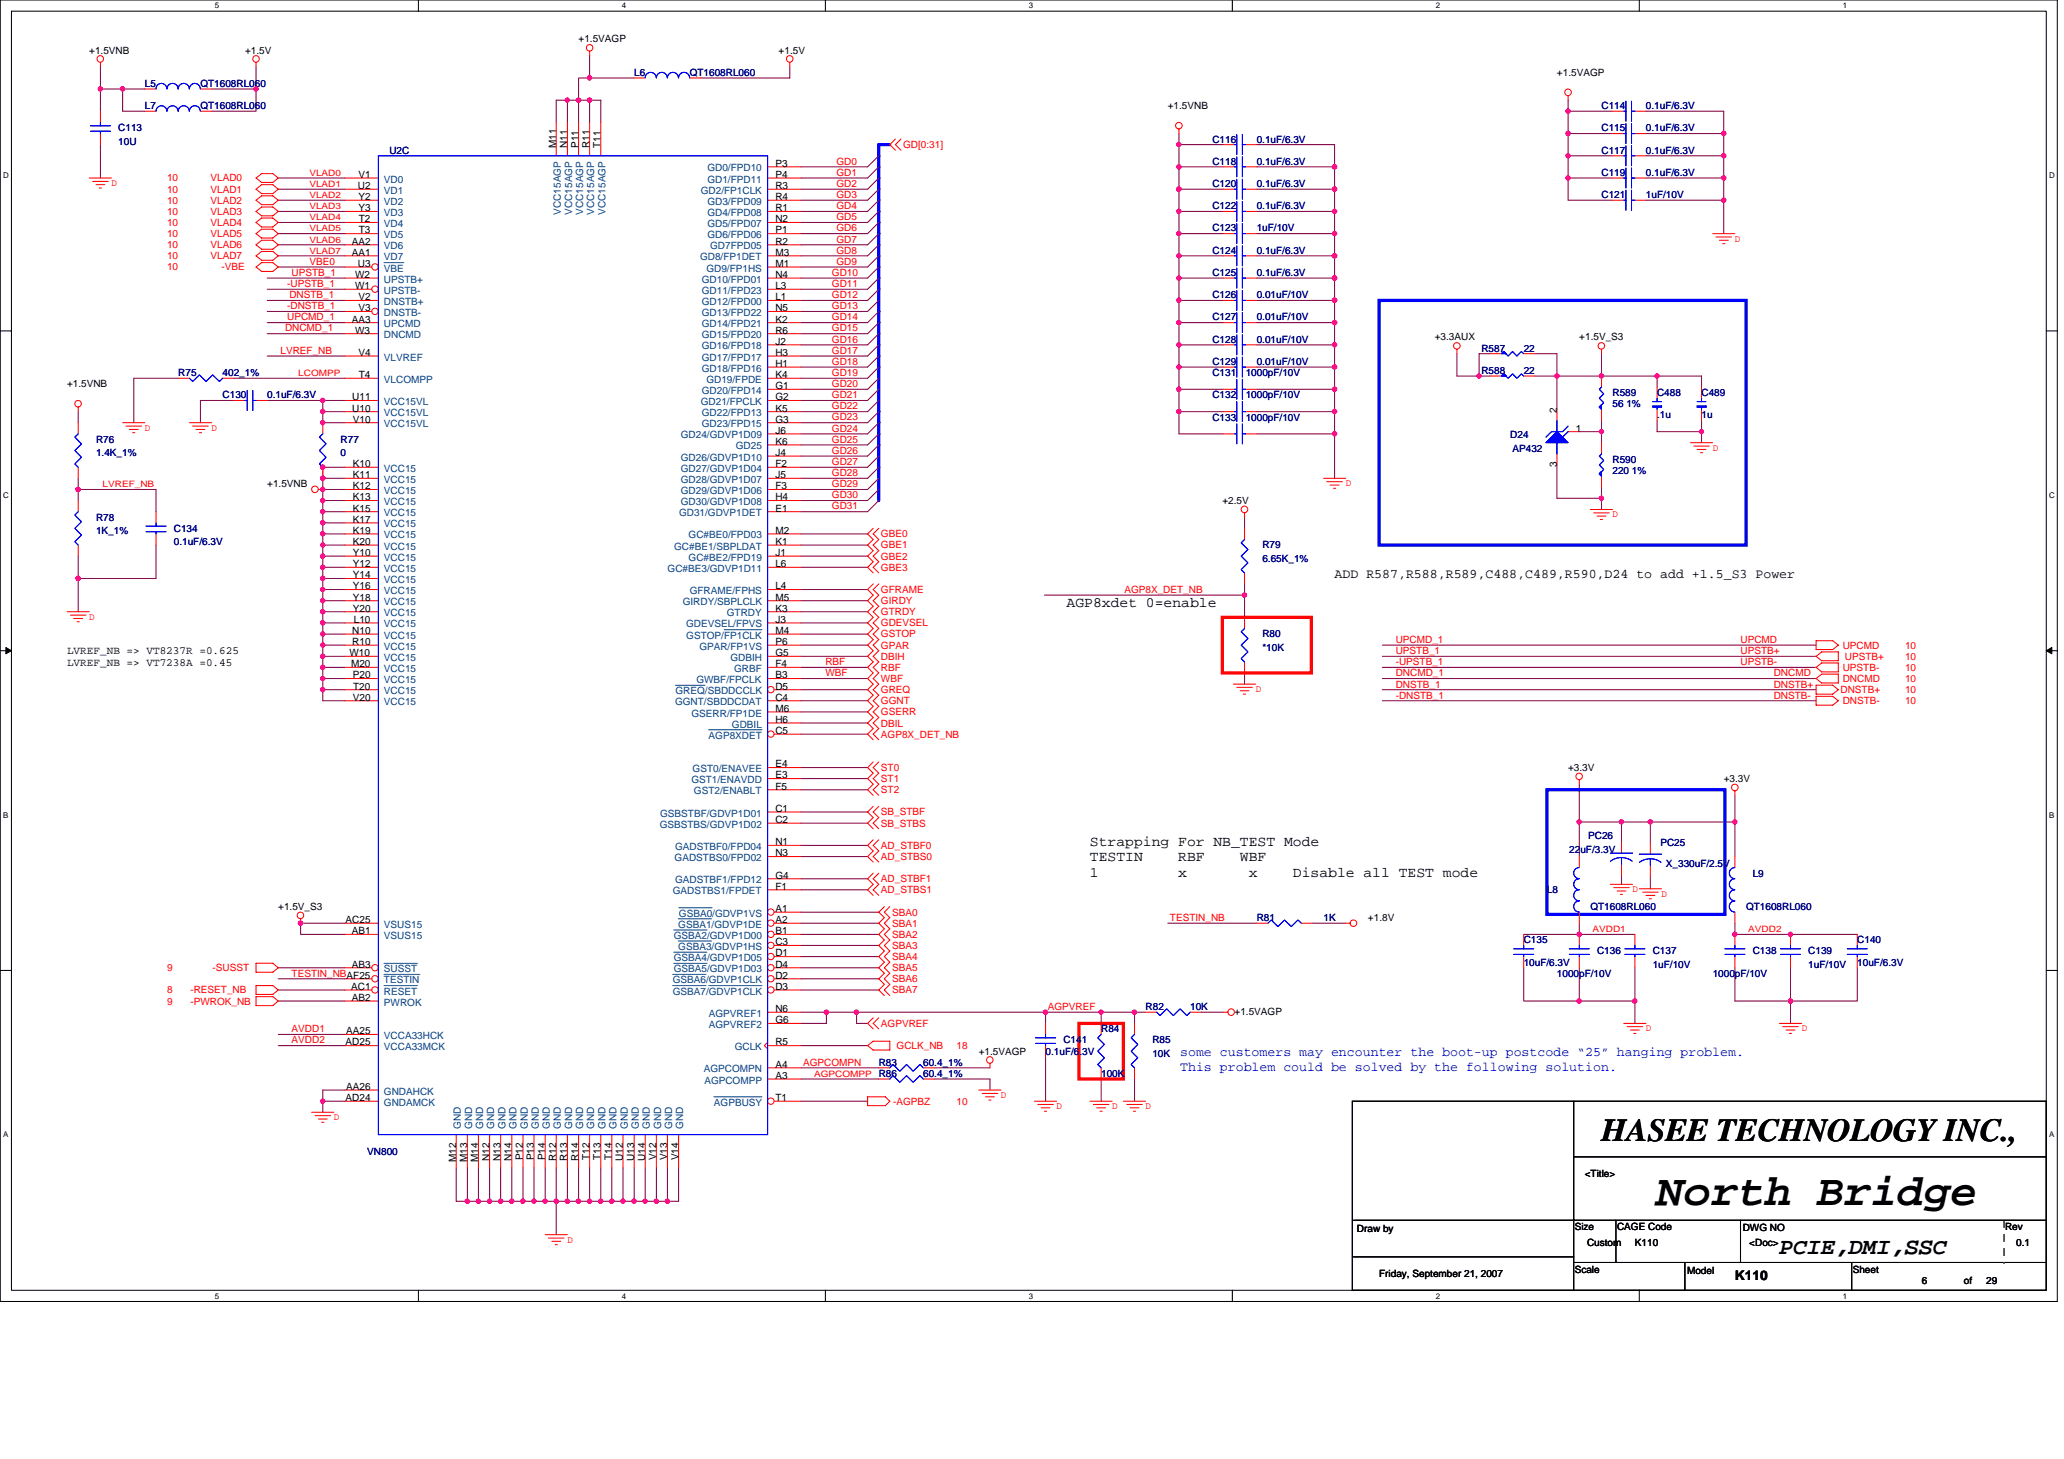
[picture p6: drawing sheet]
<svg xmlns="http://www.w3.org/2000/svg" width="297mm" height="210mm" viewBox="0 0 297 210" stroke-linecap="round" stroke-linejoin="round" font-family="sans-serif">
<defs><g id="words">
<text font-size="6.4" x="238.5" y="173.3">North Bridge</text>
<text font-size="4.6" x="230.5" y="164.2">HASEE TECHNOLOGY INC.,</text>
<text font-size="3.3" x="256.1" y="180.4">PCIE,DMI,SSC</text>
<g font-size="2.1">
<text x="153.5" y="87.3">AGP8xdet 0=enable</text>
<text x="156.9" y="121.7">Strapping For NB_TEST Mode</text>
<text x="156.9" y="123.9">TESTIN</text>
<text x="169.6" y="123.9">RBF</text>
<text x="178.4" y="123.9">WBF</text>
<text x="156.9" y="126.2">1</text>
<text x="169.6" y="126.2">x</text>
<text x="179.7" y="126.2">x</text>
<text x="186.1" y="126.2">Disable all TEST mode</text>
</g>
<g font-size="1.9">
<text x="192.1" y="83.2">ADD R587,R588,R589,C488,C489,R590,D24 to add +1.5_S3 Power</text>
<text x="249.7" y="184.2">K110</text>
</g>
<g font-size="1.9" fill="#00f">
<text x="169.8" y="152">some customers may encounter the boot-up postcode “25” hanging problem.</text>
<text x="169.8" y="154.1">This problem could be solved by the following solution.</text>
</g>
<g font-size="1.6">
<text x="9.6" y="94.1">LVREF_NB =&gt; VT8237R =0.625</text>
<text x="9.6" y="95.8">LVREF_NB =&gt; VT7238A =0.45</text>
</g>
<g font-size="1.4">
<text x="12.8" y="7.7">+1.5VNB</text>
<text x="35.3" y="7.7">+1.5V</text>
<text x="83.3" y="6.1">+1.5VAGP</text>
<text x="112.1" y="7.7">+1.5V</text>
<text x="224.1" y="10.9">+1.5VAGP</text>
<text x="168.1" y="15.7">+1.5VNB</text>
<text x="80" y="21.3" transform="rotate(-90 80 21.3)">M11</text>
<text x="81.6" y="21.3" transform="rotate(-90 81.6 21.3)">N11</text>
<text x="83.2" y="21.3" transform="rotate(-90 83.2 21.3)">P11</text>
<text x="84.8" y="21.3" transform="rotate(-90 84.8 21.3)">R11</text>
<text x="86.4" y="21.3" transform="rotate(-90 86.4 21.3)">T11</text>
<text x="111.6" y="24">P3</text>
<text x="51.5" y="27.2">U2</text>
<text x="51.6" y="25.6">V1</text>
<text x="51.6" y="28.8">Y2</text>
<text x="111.6" y="25.6">P4</text>
<text x="111.6" y="28.8">R4</text>
<text x="111.6" y="27.2">R3</text>
<text x="50.6" y="35.2">AA2</text>
<text x="51.6" y="30.4">Y3</text>
<text x="51.6" y="32">T2</text>
<text x="51.6" y="33.6">T3</text>
<text x="111.6" y="35.2">R2</text>
<text x="111.6" y="30.4">R1</text>
<text x="111.6" y="32">N2</text>
<text x="111.6" y="33.6">P1</text>
<text x="50.6" y="36.8">AA1</text>
<text x="51.1" y="40">W2</text>
<text x="51.1" y="41.6">W1</text>
<text x="51.5" y="38.4">U3</text>
<text x="111.6" y="36.8">M3</text>
<text x="111.6" y="38.4">M1</text>
<text x="111.6" y="40">N4</text>
<text x="111.6" y="41.6">L3</text>
<text x="50.6" y="46.4">AA3</text>
<text x="51.1" y="48">W3</text>
<text x="51.6" y="43.2">V2</text>
<text x="51.6" y="44.8">V3</text>
<text x="111.6" y="43.2">L1</text>
<text x="111.6" y="44.8">N5</text>
<text x="111.6" y="46.4">K2</text>
<text x="111.6" y="48">R6</text>
<text x="51.6" y="51.2">V4</text>
<text x="111.6" y="49.6">J2</text>
<text x="111.6" y="51.2">H3</text>
<text x="111.6" y="52.8">H1</text>
<text x="206.5" y="49">+3.3AUX</text>
<text x="227.3" y="49">+1.5V_S3</text>
<text x="9.6" y="55.7">+1.5VNB</text>
<text x="50.7" y="57.6">U11</text>
<text x="50.7" y="59.2">U10</text>
<text x="51.6" y="54.4">T4</text>
<text x="111.6" y="54.4">K4</text>
<text x="111.6" y="56">G1</text>
<text x="111.6" y="59.2">K5</text>
<text x="111.6" y="57.6">G2</text>
<text x="224" y="59.4" transform="rotate(-90 224 59.4)">2</text>
<text x="50.8" y="60.8">V10</text>
<text x="111.6" y="62.4">J6</text>
<text x="111.6" y="64">K6</text>
<text x="111.6" y="65.6">J4</text>
<text x="111.6" y="60.8">G3</text>
<text x="226.8" y="62.1">1</text>
<text x="38.5" y="70.1">+1.5VNB</text>
<text x="50.8" y="72">K13</text>
<text x="50.8" y="70.4">K12</text>
<text x="50.8" y="68.8">K11</text>
<text x="50.8" y="67.2">K10</text>
<text x="111.6" y="67.2">F2</text>
<text x="111.6" y="68.8">J5</text>
<text x="111.6" y="70.4">F3</text>
<text x="111.6" y="72">H4</text>
<text x="224" y="67.2" transform="rotate(-90 224 67.2)">3</text>
<text x="50.8" y="76.8">K19</text>
<text x="50.8" y="75.2">K17</text>
<text x="50.8" y="73.6">K15</text>
<text x="111.6" y="76.8">M2</text>
<text x="111.6" y="73.6">E1</text>
<text x="175.9" y="72.5">+2.5V</text>
<text x="50.8" y="83.2">Y14</text>
<text x="50.8" y="80">Y10</text>
<text x="50.8" y="81.6">Y12</text>
<text x="50.8" y="78.4">K20</text>
<text x="111.6" y="80">J1</text>
<text x="111.6" y="81.6">L6</text>
<text x="111.6" y="78.4">K1</text>
<text x="50.8" y="84.8">Y16</text>
<text x="50.8" y="86.4">Y18</text>
<text x="50.8" y="88">Y20</text>
<text x="50.9" y="89.6">L10</text>
<text x="111.6" y="88">K3</text>
<text x="111.6" y="84.8">L4</text>
<text x="111.6" y="86.4">M5</text>
<text x="111.6" y="89.6">J3</text>
<text x="50.3" y="94.4">W10</text>
<text x="50.5" y="96">M20</text>
<text x="50.7" y="91.2">N10</text>
<text x="50.7" y="92.8">R10</text>
<text x="111.6" y="91.2">M4</text>
<text x="111.6" y="96">F4</text>
<text x="111.6" y="94.4">G5</text>
<text x="111.6" y="92.8">P6</text>
<text x="50.8" y="97.6">P20</text>
<text x="50.8" y="100.8">V20</text>
<text x="50.8" y="99.2">T20</text>
<text x="111.6" y="99.2">D5</text>
<text x="111.6" y="97.6">B3</text>
<text x="111.6" y="100.8">C4</text>
<text x="111.6" y="105.6">C5</text>
<text x="111.6" y="104">H6</text>
<text x="111.6" y="102.4">M6</text>
<text x="111.6" y="113.6">F5</text>
<text x="111.6" y="112">E3</text>
<text x="111.6" y="110.4">E4</text>
<text x="225.7" y="110.9">+3.3V</text>
<text x="248.1" y="112.5">+3.3V</text>
<text x="111.6" y="116.8">C1</text>
<text x="111.6" y="118.4">C2</text>
<text x="111.6" y="123.2">N3</text>
<text x="111.6" y="121.6">N1</text>
<text x="40" y="130.9">+1.5V_S3</text>
<text x="111.6" y="131.2">A1</text>
<text x="111.6" y="128">F1</text>
<text x="111.6" y="126.4">G4</text>
<text x="49.7" y="132.8">AC25</text>
<text x="50.6" y="134.4">AB1</text>
<text x="111.6" y="132.8">A2</text>
<text x="111.6" y="134.4">B1</text>
<text x="111.6" y="136">C3</text>
<text x="111.6" y="137.6">D1</text>
<text x="196.9" y="132.5">+1.8V</text>
<text x="50.5" y="142.4">AC1</text>
<text x="50.6" y="139.2">AB3</text>
<text x="50.6" y="144">AB2</text>
<text x="111.6" y="139.2">D4</text>
<text x="111.6" y="140.8">D2</text>
<text x="111.6" y="142.4">D3</text>
<text x="49.8" y="148.8">AA25</text>
<text x="111.6" y="145.6">N6</text>
<text x="111.6" y="147.2">G6</text>
<text x="177.7" y="146">+1.5VAGP</text>
<text x="49.7" y="150.4">AD25</text>
<text x="111.6" y="155.2">A3</text>
<text x="111.6" y="150.4">R5</text>
<text x="111.6" y="153.6">A4</text>
<text x="140.9" y="151.7">+1.5VAGP</text>
<text x="49.7" y="158.4">AD24</text>
<text x="49.8" y="156.8">AA26</text>
<text x="111.6" y="158.4">T1</text>
<text x="65.6" y="167.2" transform="rotate(-90 65.6 167.2)">M12</text>
<text x="67.2" y="167.2" transform="rotate(-90 67.2 167.2)">M13</text>
<text x="68.8" y="167.2" transform="rotate(-90 68.8 167.2)">M14</text>
<text x="70.4" y="167" transform="rotate(-90 70.4 167)">N12</text>
<text x="72" y="167" transform="rotate(-90 72 167)">N13</text>
<text x="73.6" y="167" transform="rotate(-90 73.6 167)">N14</text>
<text x="75.2" y="166.9" transform="rotate(-90 75.2 166.9)">P12</text>
<text x="76.8" y="166.9" transform="rotate(-90 76.8 166.9)">P13</text>
<text x="78.4" y="166.9" transform="rotate(-90 78.4 166.9)">P14</text>
<text x="80" y="167" transform="rotate(-90 80 167)">R12</text>
<text x="81.6" y="167" transform="rotate(-90 81.6 167)">R13</text>
<text x="83.2" y="167" transform="rotate(-90 83.2 167)">R14</text>
<text x="84.8" y="166.9" transform="rotate(-90 84.8 166.9)">T12</text>
<text x="86.4" y="166.9" transform="rotate(-90 86.4 166.9)">T13</text>
<text x="88" y="166.9" transform="rotate(-90 88 166.9)">T14</text>
<text x="89.6" y="167" transform="rotate(-90 89.6 167)">U12</text>
<text x="91.2" y="167" transform="rotate(-90 91.2 167)">U13</text>
<text x="92.8" y="167" transform="rotate(-90 92.8 167)">U14</text>
<text x="94.4" y="166.9" transform="rotate(-90 94.4 166.9)">V12</text>
<text x="96" y="166.9" transform="rotate(-90 96 166.9)">V13</text>
<text x="97.6" y="166.9" transform="rotate(-90 97.6 166.9)">V14</text>
<text x="228.1" y="169.3">&lt;Title&gt;</text>
<text x="195.3" y="177.3">Draw by</text>
<text x="226.6" y="177">Size</text>
<text x="228.4" y="179.2">Custom</text>
<text x="232.7" y="177">CAGE Code</text>
<text x="235.3" y="179.2">K110</text>
<text x="250.8" y="177.2">DWG NO</text>
<text x="251.8" y="179.2">&lt;Doc&gt;</text>
<text x="288.6" y="177">Rev</text>
<text x="290.2" y="179.2">0.1</text>
<text x="198.5" y="183.7">Friday, September 21, 2007</text>
<text x="226.6" y="183.1">Scale</text>
<text x="242.8" y="183.2">Model</text>
<text x="266.6" y="183.1">Sheet</text>
<text x="276.6" y="184.7">6</text>
<text x="282.6" y="184.7">of</text>
<text x="285.9" y="184.7">29</text>
</g>
<g font-size="1.4" fill="#000080">
<text x="91.3" y="10.9">L6</text>
<text x="99.3" y="10.9">QT1608RL060</text>
<text x="20.8" y="15.7">L7</text>
<text x="20.8" y="12.5">L5</text>
<text x="28.8" y="15.7">QT1608RL060</text>
<text x="28.8" y="12.5">QT1608RL060</text>
<text x="230.5" y="15.7">C114</text>
<text x="236.9" y="15.7">0.1uF/6.3V</text>
<text x="17" y="18.9">C113</text>
<text x="17" y="20.8">10U</text>
<text x="56" y="22.1">U2C</text>
<text x="174.5" y="23.7">C118</text>
<text x="174.5" y="20.5">C116</text>
<text x="180.9" y="23.7">0.1uF/6.3V</text>
<text x="180.9" y="20.5">0.1uF/6.3V</text>
<text x="230.5" y="22.1">C117</text>
<text x="230.5" y="18.9">C115</text>
<text x="236.9" y="22.1">0.1uF/6.3V</text>
<text x="236.9" y="18.9">0.1uF/6.3V</text>
<text x="174.5" y="26.9">C120</text>
<text x="180.9" y="26.9">0.1uF/6.3V</text>
<text x="230.5" y="25.3">C119</text>
<text x="230.5" y="28.5">C121</text>
<text x="236.9" y="25.3">0.1uF/6.3V</text>
<text x="236.9" y="28.5">1uF/10V</text>
<text x="174.5" y="33.3">C123</text>
<text x="174.5" y="30.1">C122</text>
<text x="180.9" y="33.3">1uF/10V</text>
<text x="180.9" y="30.1">0.1uF/6.3V</text>
<text x="174.5" y="36.5">C124</text>
<text x="174.5" y="39.7">C125</text>
<text x="180.9" y="36.5">0.1uF/6.3V</text>
<text x="180.9" y="39.7">0.1uF/6.3V</text>
<text x="174.5" y="42.9">C126</text>
<text x="174.5" y="46.1">C127</text>
<text x="180.9" y="42.9">0.01uF/10V</text>
<text x="180.9" y="46.1">0.01uF/10V</text>
<text x="174.5" y="49.3">C128</text>
<text x="174.5" y="52.5">C129</text>
<text x="180.9" y="49.3">0.01uF/10V</text>
<text x="180.9" y="52.5">0.01uF/10V</text>
<text x="213.2" y="53.8">R588</text>
<text x="213.2" y="50.6">R587</text>
<text x="219.3" y="53.8">22</text>
<text x="219.3" y="50.6">22</text>
<text x="25.7" y="54.1">R75</text>
<text x="32" y="54.1">402_1%</text>
<text x="32" y="57.3">C130</text>
<text x="38.5" y="57.3">0.1uF/6.3V</text>
<text x="174.5" y="54.1">C131</text>
<text x="174.5" y="57.3">C132</text>
<text x="179.3" y="54.1">1000pF/10V</text>
<text x="179.3" y="57.3">1000pF/10V</text>
<text x="232.1" y="57">R589</text>
<text x="232.1" y="58.6">56 1%</text>
<text x="238.5" y="57">C488</text>
<text x="244.9" y="57">C489</text>
<text x="13.8" y="63.7">R76</text>
<text x="13.8" y="65.6">1.4K_1%</text>
<text x="49" y="63.7">R77</text>
<text x="49" y="65.6">0</text>
<text x="174.5" y="60.5">C133</text>
<text x="179.3" y="60.5">1000pF/10V</text>
<text x="217.4" y="63.1">D24</text>
<text x="217.7" y="65">AP432</text>
<text x="238.5" y="60.2">.1u</text>
<text x="244.9" y="60.2">1u</text>
<text x="232.1" y="66.6">R590</text>
<text x="232.1" y="68.2">220 1%</text>
<text x="13.8" y="74.9">R78</text>
<text x="13.8" y="76.8">1K_1%</text>
<text x="25" y="76.5">C134</text>
<text x="25" y="78.4">0.1uF/6.3V</text>
<text x="181.7" y="78.9">R79</text>
<text x="181.7" y="80.8">6.65K_1%</text>
<text x="181.7" y="91.7">R80</text>
<text x="181.7" y="93.6">*10K</text>
<text x="225.8" y="122.7">22uF/3.3V</text>
<text x="228.6" y="120.7">PC26</text>
<text x="238.9" y="121.6">PC25</text>
<text x="239.8" y="124.7">X_330uF/2.5V</text>
<text x="222.6" y="128.5">L8</text>
<text x="228.9" y="130.9">QT1608RL060</text>
<text x="251.3" y="130.9">QT1608RL060</text>
<text x="252.2" y="126.1">L9</text>
<text x="180.9" y="132.5">R81</text>
<text x="190.5" y="132.5">1K</text>
<text x="219.3" y="135.7">C135</text>
<text x="229.8" y="137.3">C136</text>
<text x="237.8" y="137.3">C137</text>
<text x="252.2" y="137.3">C138</text>
<text x="260.2" y="137.3">C139</text>
<text x="267.3" y="135.7">C140</text>
<text x="219.3" y="138.9">10uF/6.3V</text>
<text x="224.1" y="140.5">1000pF/10V</text>
<text x="237.8" y="139.2">1uF/10V</text>
<text x="246.5" y="140.5">1000pF/10V</text>
<text x="260.2" y="139.2">1uF/10V</text>
<text x="267.3" y="138.9">10uF/6.3V</text>
<text x="158.5" y="148.5">R84</text>
<text x="164.9" y="145.3">R82</text>
<text x="171.3" y="145.3">10K</text>
<text x="126.5" y="153.3">R83</text>
<text x="132.9" y="154.9">60.4_1%</text>
<text x="132.9" y="153.3">60.4_1%</text>
<text x="150.5" y="151.7">0.1uF/6.3V</text>
<text x="153" y="150.1">C141</text>
<text x="158.5" y="154.9">100K</text>
<text x="165.8" y="150.1">R85</text>
<text x="165.8" y="152">10K</text>
<text x="52.8" y="166.1">VN800</text>
</g>
<g font-size="1.4" fill="#f00">
<text x="120.4" y="23.7">GD0</text>
<text x="130" y="21.3">GD[0:31]</text>
<text x="16" y="26.8">D</text>
<text x="24" y="26.1">10</text>
<text x="24" y="27.7">10</text>
<text x="24" y="29.3">10</text>
<text x="30.3" y="26.1">VLAD0</text>
<text x="30.3" y="27.7">VLAD1</text>
<text x="30.3" y="29.3">VLAD2</text>
<text x="120.4" y="28.5">GD3</text>
<text x="120.4" y="26.9">GD2</text>
<text x="120.4" y="25.3">GD1</text>
<text x="24" y="30.9">10</text>
<text x="24" y="32.5">10</text>
<text x="24" y="34.1">10</text>
<text x="24" y="35.7">10</text>
<text x="30.3" y="30.9">VLAD3</text>
<text x="30.3" y="32.5">VLAD4</text>
<text x="30.3" y="34.1">VLAD5</text>
<text x="30.3" y="35.7">VLAD6</text>
<text x="120.4" y="30.1">GD4</text>
<text x="120.4" y="31.7">GD5</text>
<text x="120.4" y="34.9">GD7</text>
<text x="120.4" y="33.3">GD6</text>
<text x="249.7" y="34.8">D</text>
<text x="24" y="38.9">10</text>
<text x="24" y="37.3">10</text>
<text x="30.3" y="37.3">VLAD7</text>
<text x="31.9" y="38.9">-VBE</text>
<text x="41.3" y="41.3">-UPSTB_1</text>
<text x="42" y="39.7">UPSTB_1</text>
<text x="44.5" y="38.1">VBE0</text>
<text x="119.7" y="39.7">GD10</text>
<text x="119.7" y="41.3">GD11</text>
<text x="120.4" y="38.1">GD9</text>
<text x="120.4" y="36.5">GD8</text>
<text x="41" y="47.7">DNCMD_1</text>
<text x="41.3" y="44.5">-DNSTB_1</text>
<text x="41.3" y="46.1">UPCMD_1</text>
<text x="41.7" y="42.9">DNSTB_1</text>
<text x="119.7" y="42.9">GD12</text>
<text x="119.7" y="44.5">GD13</text>
<text x="119.7" y="46.1">GD14</text>
<text x="119.7" y="47.7">GD15</text>
<text x="40.4" y="50.9">LVREF_NB</text>
<text x="119.7" y="49.3">GD16</text>
<text x="119.7" y="52.5">GD18</text>
<text x="119.7" y="50.9">GD17</text>
<text x="119.7" y="55.7">GD20</text>
<text x="119.7" y="54.1">GD19</text>
<text x="119.7" y="58.9">GD22</text>
<text x="119.7" y="57.3">GD21</text>
<text x="20.8" y="62">D</text>
<text x="30.5" y="62">D</text>
<text x="119.7" y="60.5">GD23</text>
<text x="119.7" y="65.3">GD26</text>
<text x="119.7" y="62.1">GD24</text>
<text x="119.7" y="63.7">GD25</text>
<text x="246.5" y="64.8">D</text>
<text x="119.7" y="68.5">GD28</text>
<text x="119.7" y="70.1">GD29</text>
<text x="119.7" y="71.7">GD30</text>
<text x="119.7" y="66.9">GD27</text>
<text x="193.7" y="70">D</text>
<text x="119.7" y="73.3">GD31</text>
<text x="126.8" y="77.3">GBE0</text>
<text x="232.1" y="74.4">D</text>
<text x="126.8" y="82.1">GBE3</text>
<text x="126.8" y="78.9">GBE1</text>
<text x="126.8" y="80.5">GBE2</text>
<text x="12.8" y="89.2">D</text>
<text x="126.8" y="85.3">GFRAME</text>
<text x="126.8" y="86.9">GIRDY</text>
<text x="126.8" y="88.5">GTRDY</text>
<text x="161.8" y="85.3">AGP8X_DET_NB</text>
<text x="118.8" y="95.7">RBF</text>
<text x="126.8" y="91.7">GSTOP</text>
<text x="126.8" y="93.3">GPAR</text>
<text x="126.8" y="90.1">GDEVSEL</text>
<text x="126.8" y="94.9">DBIH</text>
<text x="200.9" y="92.5">UPCMD_1</text>
<text x="200.9" y="94.1">UPSTB_1</text>
<text x="200.9" y="95.7">-UPSTB_1</text>
<text x="250.5" y="92.5">UPCMD</text>
<text x="250.5" y="94.1">UPSTB+</text>
<text x="250.5" y="95.7">UPSTB-</text>
<text x="265.2" y="93.3">UPCMD</text>
<text x="265.5" y="94.9">UPSTB+</text>
<text x="274.2" y="93.3">10</text>
<text x="274.2" y="94.9">10</text>
<text x="118.8" y="97.3">WBF</text>
<text x="126.8" y="99.7">GREQ</text>
<text x="126.8" y="96.5">RBF</text>
<text x="126.8" y="98.1">WBF</text>
<text x="126.8" y="101.3">GGNT</text>
<text x="180.7" y="99.6">D</text>
<text x="200.9" y="98.9">DNSTB_1</text>
<text x="200.9" y="97.3">DNCMD_1</text>
<text x="200.9" y="100.5">-DNSTB_1</text>
<text x="255.3" y="98.9">DNSTB+</text>
<text x="255.3" y="97.3">DNCMD</text>
<text x="255.3" y="100.5">DNSTB-</text>
<text x="264.9" y="99.7">DNSTB+</text>
<text x="265.2" y="98.1">DNCMD</text>
<text x="265.2" y="96.5">UPSTB-</text>
<text x="265.2" y="101.3">DNSTB-</text>
<text x="274.2" y="98.1">10</text>
<text x="274.2" y="101.3">10</text>
<text x="274.2" y="99.7">10</text>
<text x="274.2" y="96.5">10</text>
<text x="126.8" y="104.5">DBIL</text>
<text x="126.8" y="106.1">AGP8X_DET_NB</text>
<text x="126.8" y="102.9">GSERR</text>
<text x="126.8" y="112.5">ST1</text>
<text x="126.8" y="110.9">ST0</text>
<text x="126.8" y="114.1">ST2</text>
<text x="126.8" y="117.3">SB_STBF</text>
<text x="126.8" y="118.9">SB_STBS</text>
<text x="126.8" y="123.7">AD_STBS0</text>
<text x="126.8" y="122.1">AD_STBF0</text>
<text x="126.8" y="126.9">AD_STBF1</text>
<text x="126.8" y="128.5">AD_STBS1</text>
<text x="128.4" y="131.7">SBA0</text>
<text x="234.9" y="128.4">D</text>
<text x="239.1" y="129">D</text>
<text x="128.4" y="134.9">SBA2</text>
<text x="128.4" y="133.3">SBA1</text>
<text x="128.4" y="136.5">SBA3</text>
<text x="168.4" y="132.5">TESTIN_NB</text>
<text x="24" y="142.9">8</text>
<text x="24" y="139.7">9</text>
<text x="27.4" y="142.9">-RESET_NB</text>
<text x="30.6" y="139.7">-SUSST</text>
<text x="42" y="140.5">TESTIN_NBAF25</text>
<text x="128.4" y="139.7">SBA5</text>
<text x="128.4" y="138.1">SBA4</text>
<text x="128.4" y="141.3">SBA6</text>
<text x="128.4" y="142.9">SBA7</text>
<text x="24" y="144.5">9</text>
<text x="27.4" y="144.5">-PWROK_NB</text>
<text x="42" y="148.5">AVDD1</text>
<text x="126.8" y="147.7">AGPVREF</text>
<text x="150.8" y="145.3">AGPVREF</text>
<text x="236.9" y="148.4">D</text>
<text x="259.3" y="148.4">D</text>
<text x="42" y="150.1">AVDD2</text>
<text x="115.6" y="153.3">AGPCOMPN</text>
<text x="129" y="150.9">GCLK_NB</text>
<text x="137.7" y="150.9">18</text>
<text x="48" y="161.2">D</text>
<text x="128.5" y="158.9">-AGPBZ</text>
<text x="137.7" y="158.9">10</text>
<text x="144.1" y="158">D</text>
<text x="152.1" y="159.6">D</text>
<text x="160.1" y="159.6">D</text>
<text x="164.9" y="159.6">D</text>
<text x="81.7" y="178.8">D</text>
</g>
<g font-size="1.4" fill="#004080">
<text x="55.3" y="26.3">VD0</text>
<text x="55.3" y="27.9">VD1</text>
<text x="55.3" y="29.5">VD2</text>
<text x="100.9" y="27.9">GD2/FP1CLK</text>
<text x="101.8" y="24.7">GD0/FPD10</text>
<text x="101.8" y="26.3">GD1/FPD11</text>
<text x="101.8" y="29.5">GD3/FPD09</text>
<text x="55.3" y="31.1">VD3</text>
<text x="55.3" y="32.7">VD4</text>
<text x="55.3" y="34.3">VD5</text>
<text x="55.3" y="35.9">VD6</text>
<text x="80.7" y="30.9" transform="rotate(-90 80.7 30.9)">VCC15AGP</text>
<text x="82.3" y="30.9" transform="rotate(-90 82.3 30.9)">VCC15AGP</text>
<text x="83.9" y="30.9" transform="rotate(-90 83.9 30.9)">VCC15AGP</text>
<text x="85.5" y="30.9" transform="rotate(-90 85.5 30.9)">VCC15AGP</text>
<text x="87.1" y="30.9" transform="rotate(-90 87.1 30.9)">VCC15AGP</text>
<text x="101.8" y="31.1">GD4/FPD08</text>
<text x="101.8" y="32.7">GD5/FPD07</text>
<text x="101.8" y="34.3">GD6/FPD06</text>
<text x="102.2" y="35.9">GD7FPD05</text>
<text x="55.3" y="39.1">VBE</text>
<text x="55.3" y="40.7">UPSTB+</text>
<text x="55.3" y="37.5">VD7</text>
<text x="100.7" y="37.5">GD8/FP1DET</text>
<text x="101" y="40.7">GD10/FPD01</text>
<text x="101.7" y="39.1">GD9/FP1HS</text>
<text x="55.3" y="42.3">UPSTB-</text>
<text x="55.3" y="43.9">DNSTB+</text>
<text x="55.3" y="45.5">DNSTB-</text>
<text x="55.3" y="47.1">UPCMD</text>
<text x="101" y="42.3">GD11/FPD23</text>
<text x="101" y="43.9">GD12/FPD00</text>
<text x="101" y="45.5">GD13/FPD22</text>
<text x="101" y="47.1">GD14/FPD21</text>
<text x="55.3" y="48.7">DNCMD</text>
<text x="55.3" y="51.9">VLVREF</text>
<text x="101" y="48.7">GD15/FPD20</text>
<text x="101" y="50.3">GD16/FPD18</text>
<text x="101" y="51.9">GD17/FPD17</text>
<text x="101" y="53.5">GD18/FPD16</text>
<text x="55.3" y="55.1">VLCOMPP</text>
<text x="55.3" y="58.3">VCC15VL</text>
<text x="55.3" y="59.9">VCC15VL</text>
<text x="100.9" y="58.3">GD21/FPCLK</text>
<text x="101" y="56.7">GD20/FPD14</text>
<text x="101" y="59.9">GD22/FPD13</text>
<text x="101.7" y="55.1">GD19/FPDE</text>
<text x="55.3" y="61.5">VCC15VL</text>
<text x="98" y="63.1">GD24/GDVP1D09</text>
<text x="101" y="61.5">GD23/FPD15</text>
<text x="105.9" y="64.7">GD25</text>
<text x="55.3" y="71.1">VCC15</text>
<text x="55.3" y="69.5">VCC15</text>
<text x="55.3" y="67.9">VCC15</text>
<text x="98" y="66.3">GD26/GDVP1D10</text>
<text x="98" y="67.9">GD27/GDVP1D04</text>
<text x="98" y="69.5">GD28/GDVP1D07</text>
<text x="98" y="71.1">GD29/GDVP1D06</text>
<text x="55.3" y="77.5">VCC15</text>
<text x="55.3" y="75.9">VCC15</text>
<text x="55.3" y="74.3">VCC15</text>
<text x="55.3" y="72.7">VCC15</text>
<text x="97.7" y="74.3">GD31/GDVP1DET</text>
<text x="98" y="72.7">GD30/GDVP1D08</text>
<text x="99.1" y="77.5">GC#BE0/FPD03</text>
<text x="55.3" y="83.9">VCC15</text>
<text x="55.3" y="80.7">VCC15</text>
<text x="55.3" y="82.3">VCC15</text>
<text x="55.3" y="79.1">VCC15</text>
<text x="96.1" y="82.3">GC#BE3/GDVP1D11</text>
<text x="97" y="79.1">GC#BE1/SBPLDAT</text>
<text x="99.1" y="80.7">GC#BE2/FPD19</text>
<text x="55.3" y="85.5">VCC15</text>
<text x="55.3" y="87.1">VCC15</text>
<text x="55.3" y="88.7">VCC15</text>
<text x="98.3" y="87.1">GIRDY/SBPLCLK</text>
<text x="99.3" y="85.5">GFRAME/FPHS</text>
<text x="104.6" y="88.7">GTRDY</text>
<text x="55.3" y="90.3">VCC15</text>
<text x="55.3" y="91.9">VCC15</text>
<text x="55.3" y="93.5">VCC15</text>
<text x="55.3" y="95.1">VCC15</text>
<text x="98.7" y="90.3">GDEVSEL/FPVS</text>
<text x="98.8" y="91.9">GSTOP/FP1CLK</text>
<text x="100.6" y="93.5">GPAR/FP1VS</text>
<text x="105.1" y="95.1">GDBIH</text>
<text x="55.3" y="96.7">VCC15</text>
<text x="55.3" y="98.3">VCC15</text>
<text x="55.3" y="99.9">VCC15</text>
<text x="55.3" y="101.5">VCC15</text>
<text x="97.2" y="101.5">GGNT/SBDDCDAT</text>
<text x="97.2" y="99.9">GREQ/SBDDCCLK</text>
<text x="100.2" y="98.3">GWBF/FPCLK</text>
<text x="105.7" y="96.7">GRBF</text>
<text x="99.5" y="103.1">GSERR/FP1DE</text>
<text x="102" y="106.3">AGP8XDET</text>
<text x="105.3" y="104.7">GDBIL</text>
<text x="99.5" y="112.7">GST1/ENAVDD</text>
<text x="99.7" y="111.1">GST0/ENAVEE</text>
<text x="95" y="119.1">GSBSTBS/GDVP1D02</text>
<text x="95" y="117.5">GSBSTBF/GDVP1D01</text>
<text x="99.9" y="114.3">GST2/ENABLT</text>
<text x="97.1" y="123.9">GADSTBS0/FPD02</text>
<text x="97.2" y="122.3">GADSTBF0/FPD04</text>
<text x="96.8" y="128.7">GADSTBS1/FPDET</text>
<text x="97.2" y="127.1">GADSTBF1/FPD12</text>
<text x="97.7" y="131.9">GSBA0/GDVP1VS</text>
<text x="55.3" y="135.1">VSUS15</text>
<text x="55.3" y="133.5">VSUS15</text>
<text x="97" y="135.1">GSBA2/GDVP1D00</text>
<text x="97.6" y="133.5">GSBA1/GDVP1DE</text>
<text x="97.6" y="136.7">GSBA3/GDVP1HS</text>
<text x="55.3" y="139.9">SUSST</text>
<text x="55.3" y="141.5">TESTIN</text>
<text x="55.3" y="143.1">RESET</text>
<text x="96.8" y="141.5">GSBA6/GDVP1CLK</text>
<text x="96.8" y="143.1">GSBA7/GDVP1CLK</text>
<text x="97" y="138.3">GSBA4/GDVP1D05</text>
<text x="97" y="139.9">GSBA5/GDVP1D03</text>
<text x="55.3" y="144.7">PWROK</text>
<text x="55.3" y="149.5">VCCA33HCK</text>
<text x="102" y="146.3">AGPVREF1</text>
<text x="102" y="147.9">AGPVREF2</text>
<text x="55.3" y="151.1">VCCA33MCK</text>
<text x="101.3" y="154.3">AGPCOMPN</text>
<text x="101.4" y="155.9">AGPCOMPP</text>
<text x="105.7" y="151.1">GCLK</text>
<text x="55.3" y="157.5">GNDAHCK</text>
<text x="55.3" y="159.1">GNDAMCK</text>
<text x="102.7" y="159.1">AGPBUSY</text>
<text x="66.3" y="162.4" transform="rotate(-90 66.3 162.4)">GND</text>
<text x="67.9" y="162.4" transform="rotate(-90 67.9 162.4)">GND</text>
<text x="69.5" y="162.4" transform="rotate(-90 69.5 162.4)">GND</text>
<text x="71.1" y="162.4" transform="rotate(-90 71.1 162.4)">GND</text>
<text x="72.7" y="162.4" transform="rotate(-90 72.7 162.4)">GND</text>
<text x="74.3" y="162.4" transform="rotate(-90 74.3 162.4)">GND</text>
<text x="75.9" y="162.4" transform="rotate(-90 75.9 162.4)">GND</text>
<text x="77.5" y="162.4" transform="rotate(-90 77.5 162.4)">GND</text>
<text x="79.1" y="162.4" transform="rotate(-90 79.1 162.4)">GND</text>
<text x="80.7" y="162.4" transform="rotate(-90 80.7 162.4)">GND</text>
<text x="82.3" y="162.4" transform="rotate(-90 82.3 162.4)">GND</text>
<text x="83.9" y="162.4" transform="rotate(-90 83.9 162.4)">GND</text>
<text x="85.5" y="162.4" transform="rotate(-90 85.5 162.4)">GND</text>
<text x="87.1" y="162.4" transform="rotate(-90 87.1 162.4)">GND</text>
<text x="88.7" y="162.4" transform="rotate(-90 88.7 162.4)">GND</text>
<text x="90.3" y="162.4" transform="rotate(-90 90.3 162.4)">GND</text>
<text x="91.9" y="162.4" transform="rotate(-90 91.9 162.4)">GND</text>
<text x="93.5" y="162.4" transform="rotate(-90 93.5 162.4)">GND</text>
<text x="95.1" y="162.4" transform="rotate(-90 95.1 162.4)">GND</text>
<text x="96.7" y="162.4" transform="rotate(-90 96.7 162.4)">GND</text>
<text x="98.3" y="162.4" transform="rotate(-90 98.3 162.4)">GND</text>
</g>
<g font-size="1.3" fill="#f00">
<text x="44.5" y="25.3">VLAD0</text>
<text x="44.5" y="28.5">VLAD2</text>
<text x="44.5" y="26.9">VLAD1</text>
<text x="44.5" y="34.9">VLAD6</text>
<text x="44.5" y="30.1">VLAD3</text>
<text x="44.5" y="31.7">VLAD4</text>
<text x="44.5" y="33.3">VLAD5</text>
<text x="44.5" y="36.5">VLAD7</text>
<text x="42.9" y="54.1">LCOMPP</text>
<text x="14.8" y="70.1">LVREF_NB</text>
<text x="229.2" y="134.1">AVDD1</text>
<text x="251.6" y="134.1">AVDD2</text>
<text x="117.2" y="154.9">AGPCOMPP R86</text>
</g>
<g font-size="1.1">
<text x="30.9" y="1.2">5</text>
<text x="89.5" y="1.2">4</text>
<text x="148.1" y="1.2">3</text>
<text x="206.6" y="1.2">2</text>
<text x="265.2" y="1.2">1</text>
<text x=".4" y="25.6">D</text>
<text x="294.9" y="25.6">D</text>
<text x=".4" y="71.6">C</text>
<text x="294.9" y="71.6">C</text>
<text x=".4" y="117.6">B</text>
<text x="294.9" y="117.6">B</text>
<text x=".4" y="163.6">A</text>
<text x="294.9" y="163.6">A</text>
<text x="30.9" y="186.8">5</text>
<text x="89.5" y="186.8">4</text>
<text x="148.1" y="186.8">3</text>
<text x="206.6" y="186.8">2</text>
<text x="265.2" y="186.8">1</text>
</g>
</g></defs>
<path d="M0 0h296.1v187.2h-296.1zM1.6 1.6h292.9v184h-292.9z" fill="none" stroke="#000" stroke-width=".15"/>
<g fill="#fff">
<path d="M30.9 .2h.6v1.2h-.6z"/>
<path d="M30.9 185.8h.6v1.3h-.6z"/>
</g>
<path d="M60.2 0v1.6M60.2 185.6v1.6" fill="none" stroke="#000" stroke-width=".15"/>
<g fill="#fff">
<path d="M89.5 .2h.6v1.2h-.6z"/>
<path d="M89.5 185.8h.6v1.3h-.6z"/>
</g>
<path d="M118.8 0v1.6M118.8 185.6v1.6" fill="none" stroke="#000" stroke-width=".15"/>
<g fill="#fff">
<path d="M148.1 .2h.6v1.2h-.6z"/>
<path d="M148.1 185.8h.6v1.3h-.6z"/>
</g>
<path d="M177.4 0v1.6M177.4 185.6v1.6" fill="none" stroke="#000" stroke-width=".15"/>
<g fill="#fff">
<path d="M206.6 .2h.6v1.2h-.6z"/>
<path d="M206.6 185.8h.6v1.3h-.6z"/>
</g>
<path d="M235.9 0v1.6M235.9 185.6v1.6" fill="none" stroke="#000" stroke-width=".15"/>
<g fill="#fff">
<path d="M265.2 .2h.6v1.2h-.6z"/>
<path d="M265.2 185.8h.6v1.3h-.6z"/>
<path d="M.4 24.6h.8v1.3h-.8z"/>
<path d="M294.9 24.6h.8v1.3h-.8z"/>
<path d="M.4 70.6h.8v1.3h-.8z"/>
<path d="M294.9 70.6h.8v1.3h-.8z"/>
</g>
<path d="M0 47.6h1.6M294.5 47.6h1.6" fill="none" stroke="#000" stroke-width=".15"/>
<g fill="#fff">
<path d="M.4 116.6h.8v1.3h-.8z"/>
<path d="M294.9 116.6h.7v1.3h-.7z"/>
</g>
<path d="M0 93.6h1.6M294.5 93.6h1.6" fill="none" stroke="#000" stroke-width=".15"/>
<path d="M.8 93.2l.8 .4-.8 .5zM294.5 93.6l.8-.4v.9z" fill="#000" stroke="#000" stroke-width=".14"/>
<g fill="#fff">
<path d="M.4 162.6h.8v1.3h-.8z"/>
<path d="M294.9 162.6h.7v1.3h-.7z"/>
</g>
<path d="M0 139.6h1.6M294.5 139.6h1.6M194.6 158.4h99.9v27.2h-99.9zM226.5 158.4v27.2M194.8 175.6h99.7M226.5 166.4h68M232.6 175.6v6M250.5 175.6v6M194.8 180.8h31.7M226.5 181.6h68M242.5 181.6v4M266.5 181.6v4" fill="none" stroke="#000" stroke-width=".15"/>
<g fill="none" stroke="#800040" stroke-width=".15">
<path d="M14.5 9.6v6.4M14.5 12.8h6.3M17.6 12.8v3.2h3.2M36.8 9.6v3.2h-6.3M36.8 12.8v3.2h-6.3M80 17.6v-3.2h6.5v3.2M81.7 14.4v3.2M84.9 11.2h-1.6v6.4M84.9 8v3.2h6.4M84.9 14.4v3.2M113.7 9.6v1.6h-12.8M169.7 19.2v43.2h6.4"/>
<path d="M225.7 14.4v14.4h6.4M225.7 19.2h6.4M225.7 16h6.4M236.9 19.2h11.2M236.9 16h11.2v17.6M14.5 20.8v4.8M40 35.2h9.7M40 25.6h9.7M40 30.4h9.7M40 32h9.7M40 33.6h9.7M40 28.8h9.7"/>
<path d="M40 27.2h9.7M40 36.8h9.7M40 38.4h9.7M126.5 33.6l-1.6 1.6h-9.6M126.5 24l-1.6 1.6h-9.6M126.5 38.4l-1.6 1.6h-9.6M126.5 28.8l-1.6 1.6h-9.6M126.5 30.4l-1.6 1.6h-9.6M126.5 32l-1.6 1.6h-9.6M126.5 27.2l-1.6 1.6h-9.6M126.5 25.6l-1.6 1.6h-9.6M126.5 35.2l-1.6 1.6h-9.6"/>
<path d="M126.5 36.8l-1.6 1.6h-9.6M126.5 22.4l-1.6 1.6h-9.6M169.7 30.4h6.4M169.7 33.6h6.4M169.7 27.2h6.4M169.7 36.8h6.4M169.7 24h6.4M169.7 20.8h6.4M180.9 30.4h11.2M180.9 33.6h11.2M180.9 27.2h11.2M180.9 36.8h11.2"/>
<path d="M180.9 24h11.2M180.9 20.8h11.2v48M225.7 25.6h6.4M225.7 22.4h6.4M236.9 25.6h11.2M236.9 28.8h11.2M236.9 22.4h11.2M11.3 59.2v1.6M25.7 54.4h-6.4v6.4M33.7 57.6h-4.9v3.2M33.7 54.4h16M38.5 57.6h11.2"/>
<path d="M38.5 41.6h11.2M38.5 40h11.2M38.5 44.8h11.2M38.5 51.2h11.2M38.5 46.4h11.2M38.5 48h11.2M38.5 43.2h11.2M46.5 57.6v1.6M49.7 59.2h-3.2v1.6h3.2M126.5 56l-1.6 1.6h-9.6M126.5 40l-1.6 1.6h-9.6M126.5 43.2l-1.6 1.6h-9.6"/>
<path d="M126.5 49.6l-1.6 1.6h-9.6M126.5 59.2l-1.6 1.6h-9.6M126.5 44.8l-1.6 1.6h-9.6M126.5 46.4l-1.6 1.6h-9.6M126.5 41.6l-1.6 1.6h-9.6M126.5 52.8l-1.6 1.6h-9.6M126.5 57.6l-1.6 1.6h-9.6M126.5 54.4l-1.6 1.6h-9.6M126.5 48l-1.6 1.6h-9.6M126.5 51.2l-1.6 1.6h-9.6M169.7 40h6.4M169.7 46.4h6.4"/>
<path d="M169.7 43.2h6.4M169.7 59.2h6.4M169.7 56h6.4M169.7 49.6h6.4M169.7 52.8h6.4M180.9 40h11.2M180.9 46.4h11.2M180.9 43.2h11.2M180.9 59.2h11.2M180.9 56h11.2M180.9 49.6h11.2M180.9 52.8h11.2"/>
<path d="M209.7 50.9v3.2h4.8M214.5 50.9h-1.6v3.2M220.9 54.1h24v1.6M220.9 50.9h3.2v8M230.5 50.9v3.2M238.5 54.1v1.6M11.3 70.4h11.2v3.2M11.3 68.8v3.2M22.5 78.4v4.8h-11.2M46.5 70.4h3.2M46.5 76.8h3.2M46.5 78.4h3.2"/>
<path d="M46.5 72h3.2M46.5 73.6h3.2M46.5 68.8h3.2M46.5 75.2h3.2M49.7 67.2h-3.2v33.6h3.2M115.3 76.8h9.6M115.3 78.4h9.6M126.5 68.8l-1.6 1.6h-9.6M126.5 60.8l-1.6 1.6h-9.6M126.5 65.6l-1.6 1.6h-9.6M126.5 70.4l-1.6 1.6h-9.6M126.5 72l-1.6 1.6h-9.6"/>
<path d="M126.5 67.2l-1.6 1.6h-9.6M126.5 64l-1.6 1.6h-9.6M126.5 62.4l-1.6 1.6h-9.6M179.1 74.4v1.6M180.9 62.4h11.2M224.1 66.9v4.8h6.4M227.3 62.1h3.2M230.5 60.5v3.2M230.5 70.1v3.2M238.5 60.5v1.6h6.4M244.9 60.5v3.2M11.3 80v8"/>
<path d="M46.5 96h3.2M46.5 99.2h3.2M46.5 94.4h3.2M46.5 92.8h3.2M46.5 97.6h3.2M46.5 86.4h3.2M46.5 83.2h3.2M46.5 89.6h3.2M46.5 80h3.2M46.5 84.8h3.2M46.5 81.6h3.2M46.5 91.2h3.2"/>
<path d="M46.5 88h3.2M115.3 96h9.6M115.3 99.2h9.6M115.3 94.4h9.6M115.3 92.8h9.6M115.3 97.6h9.6M115.3 86.4h9.6M115.3 89.6h9.6M115.3 80h9.6M115.3 84.8h9.6M115.3 81.6h9.6M115.3 91.2h9.6"/>
<path d="M115.3 88h9.6M150.3 85.6h28.8M179.1 84v4.8M179.1 96.8v1.6M198.9 96h62.5M198.9 99.2h62.5M198.9 94.4h62.5M198.9 92.8h62.5M198.9 97.6h62.5M115.3 100.8h9.6M115.3 116.8h9.6M115.3 112h9.6"/>
<path d="M115.3 110.4h9.6M115.3 118.4h9.6M115.3 113.6h9.6M115.3 105.6h9.6M115.3 104h9.6M115.3 102.4h9.6M198.9 100.8h62.5M227.3 112.8v10.4M227.3 118.3h22.4M233.4 118.3v2.8M237.5 118.3v3M249.7 114.4v8.8"/>
<path d="M40 139.2h9.7M49.7 132.8h-6.4v1.6h6.4M115.3 139.2h11.2M115.3 132.8h11.2M115.3 134.4h11.2M115.3 121.6h9.6M115.3 123.2h9.6M115.3 128h9.6M115.3 126.4h9.6M115.3 131.2h11.2M115.3 136h11.2M115.3 137.6h11.2"/>
<path d="M168.1 132.8h12.8M188.9 132.8h4.8M219.3 139.2v4.8h8M219.3 134.4h16M227.3 132.8v1.6M227.3 139.2v4.8M233.4 125.9v1.3M235.3 139.2v8M237.5 126.1v1.8M249.7 139.2v4.8h17.6v-4.8M249.7 132.8v1.6h17.6M257.7 139.2v8"/>
<path d="M40 140.8h9.7M40 144h9.7M40 142.4h9.7M40 150.4h9.7M40 148.8h9.7M46.5 158.4h3.2M49.7 156.8h-3.2v3.2M115.3 140.8h11.2M115.3 142.4h11.2M115.3 150.4h9.6M115.3 145.6h49.6M115.3 155.2h11.2"/>
<path d="M115.3 153.6h11.2M115.3 158.4h9.6M118.9 145.6v1.6h-3.6M123.3 145.6v1.6h1.6M134.5 155.2h8v1.6M134.5 153.6h8M150.5 145.6v1.6M150.5 152v6.4M158.5 145.6v1.6M158.5 155.2v3.2M163.3 145.6v1.6M163.3 155.2v3.2"/>
<path d="M172.9 145.6h3.2M227.3 144h8M65.7 168v4.8h32v-4.8M67.3 168v4.8M68.9 168v4.8M70.5 168v4.8M72 168v4.8M73.7 168v4.8M75.3 168v4.8M76.9 168v4.8M78.5 168v4.8M80 168v9.6"/>
<path d="M81.7 168v4.8M83.3 168v4.8M84.9 168v4.8M86.5 168v4.8M88.1 168v4.8M89.7 168v4.8M91.3 168v4.8M92.9 168v4.8M94.5 168v4.8M96.1 168v4.8"/>
</g>
<g fill="#f0f" stroke="#f0f" stroke-width=".15">
<circle cx="46.4" cy="57.6" r=".31"/>
<circle cx="46.4" cy="59.2" r=".32"/>
<circle cx="46.4" cy="96" r=".32"/>
<circle cx="46.4" cy="81.6" r=".31"/>
<circle cx="46.4" cy="60.8" r=".31"/>
<circle cx="83.2" cy="14.4" r=".31"/>
<circle cx="81.6" cy="14.4" r=".31"/>
<circle cx="150.5" cy="145.6" r=".31"/>
<circle cx="43.2" cy="132.8" r=".31"/>
<circle cx="235.3" cy="144" r=".32"/>
<circle cx="84.8" cy="14.4" r=".31"/>
<circle cx="84.8" cy="11.2" r=".32"/>
<circle cx="123.3" cy="145.6" r=".31"/>
<circle cx="192.1" cy="52.8" r=".31"/>
<circle cx="169.7" cy="52.8" r=".31"/>
<circle cx="227.3" cy="118.2" r=".31"/>
<circle cx="249.7" cy="134.4" r=".31"/>
<circle cx="163.3" cy="145.6" r=".31"/>
<circle cx="11.2" cy="70.4" r=".31"/>
<circle cx="225.7" cy="16" r=".32"/>
<circle cx="225.7" cy="19.2" r=".32"/>
<circle cx="225.7" cy="25.6" r=".31"/>
<circle cx="225.7" cy="22.4" r=".31"/>
<circle cx="248.1" cy="19.2" r=".32"/>
<circle cx="36.8" cy="12.8" r=".31"/>
<circle cx="17.6" cy="12.8" r=".31"/>
<circle cx="227.3" cy="134.4" r=".31"/>
<circle cx="158.5" cy="145.6" r=".31"/>
<circle cx="46.4" cy="86.4" r=".31"/>
<circle cx="73.6" cy="172.8" r=".31"/>
<circle cx="72.1" cy="172.8" r=".31"/>
<circle cx="46.4" cy="75.2" r=".32"/>
<circle cx="169.7" cy="33.6" r=".31"/>
<circle cx="88.1" cy="172.8" r=".31"/>
<circle cx="46.4" cy="84.8" r=".31"/>
<circle cx="46.4" cy="72" r=".32"/>
<circle cx="46.4" cy="70.4" r=".31"/>
<circle cx="91.2" cy="172.8" r=".31"/>
<circle cx="46.4" cy="89.6" r=".31"/>
<circle cx="14.4" cy="12.8" r=".31"/>
<circle cx="83.2" cy="172.8" r=".31"/>
<circle cx="46.4" cy="73.6" r=".31"/>
<circle cx="257.7" cy="144" r=".32"/>
<circle cx="192.1" cy="43.2" r=".32"/>
<circle cx="192.1" cy="40" r=".32"/>
<circle cx="86.4" cy="172.8" r=".31"/>
<circle cx="169.6" cy="59.2" r=".32"/>
<circle cx="192.1" cy="46.4" r=".31"/>
<circle cx="169.7" cy="46.4" r=".31"/>
<circle cx="169.7" cy="36.8" r=".31"/>
<circle cx="70.4" cy="172.8" r=".31"/>
<circle cx="169.6" cy="27.2" r=".32"/>
<circle cx="46.4" cy="94.4" r=".31"/>
<circle cx="46.4" cy="97.6" r=".31"/>
<circle cx="192.1" cy="56" r=".32"/>
<circle cx="46.4" cy="80" r=".32"/>
<circle cx="192.1" cy="27.2" r=".32"/>
<circle cx="46.4" cy="158.4" r=".31"/>
<circle cx="67.2" cy="172.8" r=".31"/>
<circle cx="169.6" cy="24" r=".32"/>
<circle cx="169.7" cy="20.8" r=".31"/>
<circle cx="94.5" cy="172.8" r=".31"/>
<circle cx="169.6" cy="43.2" r=".32"/>
<circle cx="248.1" cy="22.4" r=".31"/>
<circle cx="46.4" cy="68.8" r=".31"/>
<circle cx="192.1" cy="33.6" r=".31"/>
<circle cx="11.2" cy="83.2" r=".32"/>
<circle cx="169.6" cy="40" r=".32"/>
<circle cx="192.1" cy="30.4" r=".31"/>
<circle cx="76.8" cy="172.8" r=".31"/>
<circle cx="46.4" cy="99.2" r=".32"/>
<circle cx="89.6" cy="172.8" r=".31"/>
<circle cx="84.8" cy="172.8" r=".31"/>
<circle cx="92.8" cy="172.8" r=".31"/>
<circle cx="46.4" cy="91.2" r=".32"/>
<circle cx="46.4" cy="83.2" r=".32"/>
<circle cx="46.4" cy="92.8" r=".31"/>
<circle cx="248.1" cy="28.8" r=".31"/>
<circle cx="192.1" cy="62.4" r=".31"/>
<circle cx="248.1" cy="25.6" r=".31"/>
<circle cx="192.1" cy="49.6" r=".31"/>
<circle cx="192.1" cy="36.8" r=".31"/>
<circle cx="81.6" cy="172.8" r=".31"/>
<circle cx="169.7" cy="30.4" r=".31"/>
<circle cx="75.2" cy="172.8" r=".31"/>
<circle cx="96.1" cy="172.8" r=".31"/>
<circle cx="46.4" cy="67.2" r=".32"/>
<circle cx="192.1" cy="24" r=".32"/>
<circle cx="46.4" cy="88" r=".32"/>
<circle cx="192.1" cy="59.2" r=".32"/>
<circle cx="68.8" cy="172.8" r=".31"/>
<circle cx="169.7" cy="49.6" r=".31"/>
<circle cx="46.4" cy="78.4" r=".31"/>
<circle cx="46.4" cy="76.8" r=".31"/>
<circle cx="80.1" cy="172.8" r=".31"/>
<circle cx="78.4" cy="172.8" r=".31"/>
<circle cx="227.3" cy="144" r=".32"/>
<circle cx="257.7" cy="134.4" r=".31"/>
<circle cx="238.5" cy="54.1" r=".31"/>
<circle cx="244.9" cy="62.1" r=".31"/>
<circle cx="230.5" cy="62.1" r=".31"/>
<circle cx="212.9" cy="54.1" r=".31"/>
<circle cx="230.5" cy="54.1" r=".31"/>
<circle cx="224.1" cy="54.1" r=".31"/>
<circle cx="230.5" cy="71.7" r=".31"/>
<circle cx="249.7" cy="118.2" r=".31"/>
<circle cx="237.5" cy="118.2" r=".31"/>
<circle cx="169.6" cy="56" r=".32"/>
<circle cx="179.1" cy="85.6" r=".31"/>
<circle cx="118.9" cy="145.6" r=".31"/>
<circle cx="233.3" cy="118.2" r=".31"/>
</g>
<path d="M128.1 20.8h-1.6v51.2M198.5 43.2h52.8v35.2h-52.8zM222.6 113.6h25.6v18h-25.6z" fill="none" stroke="#00f" stroke-width=".47"/>
<g fill="none" stroke="#f00" stroke-width=".15">
<path d="M14.5 9v.6M20.8 16h1.7M20.8 12.8h1.7M28.8 16h1.7M28.8 12.8h1.7M36.8 9v.6M84.9 7.4v.6M113.7 9v.6M169.7 18.6v.6M225.7 13.8v.6M232.1 19.2h1.6M235.3 19.2h1.6"/>
<path d="M12.8 25.6h3.2M13.3 26.1h2.3M13.8 26.6h1.3M14.3 27.1h.3M36.8 27.2l.9-.6h1.6l.7 .6-.7 .7h-1.6zM36.8 35.2l.9-.6h1.6l.7 .6-.7 .7h-1.6zM36.8 25.6l.9-.6h1.6l.7 .6-.7 .6h-1.6zM36.8 28.8l.9-.6h1.6l.7 .6-.7 .6h-1.6zM36.8 30.4l.9-.6h1.6l.7 .6-.7 .7h-1.6zM36.8 32l.9-.6h1.6l.7 .6-.7 .7h-1.6zM36.8 33.6l.9-.6h1.6l.7 .6-.7 .6h-1.6zM36.8 36.8l.9-.6h1.6l.7 .6-.7 .6h-1.6z"/>
<path d="M36.8 38.4l.9-.6h1.6l.7 .6-.7 .7h-1.6zM110.5 25.6h4.8M110.5 33.6h4.8M110.5 24h4.8M110.5 36.8h4.8M110.5 27.2h4.8M110.5 28.8h4.8M110.5 30.4h4.8M110.5 32h4.8M110.5 35.2h4.8M110.5 38.4h4.8M128.9 20l-.8 .8 .8 .8"/>
<path d="M129.7 20l-.8 .8 .8 .8M176.1 33.6h1.6M176.1 24h1.6M176.1 36.8h1.6M179.3 33.6h1.6M179.3 24h1.6M179.3 36.8h1.6M232.1 25.6h1.6M232.1 22.4h1.6M235.3 25.6h1.6M235.3 22.4h1.6M246.5 33.6h3.2"/>
<path d="M246.9 34.1h2.3M247.4 34.6h1.3M247.9 35.1h.3M11.3 58.6v.6M25.7 54.4h1.6M32 54.4h1.7M110.5 54.4h4.8M110.5 56h4.8M110.5 40h4.8M110.5 59.2h4.8M110.5 43.2h4.8M110.5 41.6h4.8"/>
<path d="M110.5 44.8h4.8M110.5 46.4h4.8M110.5 48h4.8M110.5 49.6h4.8M110.5 51.2h4.8M110.5 52.8h4.8M110.5 57.6h4.8M176.1 56h1.6M176.1 40h1.6M176.1 59.2h1.6M176.1 43.2h1.6M179.3 56h1.6"/>
<path d="M179.3 40h1.6M179.3 59.2h1.6M179.3 43.2h1.6M209.7 50.2v.7M214.5 54.1h1.6M219.3 54.1h1.6M224.1 58.9v1.6M230.5 50.2v.7M11.3 60.8v1.6M11.3 67.2v1.6M17.6 60.8h3.2M18.1 61.3h2.3"/>
<path d="M18.6 61.8h1.3M19.1 62.3h.3M22.5 73.6v1.6M22.5 76.8v1.6M27.3 60.8h3.2M27.7 61.3h2.3M28.2 61.8h1.3M28.7 62.3h.3M45.8 70.4h.7M46.5 60.8v1.6M46.5 67.2v1.6M110.5 70.4h4.8"/>
<path d="M110.5 68.8h4.8M110.5 60.8h4.8M110.5 62.4h4.8M110.5 64h4.8M110.5 65.6h4.8M110.5 67.2h4.8M110.5 72h4.8M110.5 73.6h4.8M110.5 76.8h4.8M110.5 78.4h4.8M125.7 76l-.8 .8 .8 .8-.8 .8 .8 .8-.8 .8 .8 .8-.8 .8 .8 .8M126.5 76l-.8 .8 .8 .8-.8 .8 .8 .8-.8 .8 .8 .8-.8 .8 .8 .8"/>
<path d="M179.1 73.8v.6M190.5 68.8h3.2M190.9 69.3h2.3M191.4 69.8h1.3M191.9 70.3h.3M224.1 65.3v1.6M225.7 62.1h1.6M228.9 73.3h3.2M229.4 73.8h2.2M229.8 74.3h1.3M230.3 74.7h.3M243.3 63.7h3.2"/>
<path d="M243.8 64.2h2.2M244.2 64.7h1.3M244.7 65.1h.3M9.6 88h3.2M10.1 88.5h2.3M10.6 89h1.3M11.1 89.5h.3M110.5 88h4.8M110.5 80h4.8M110.5 81.6h4.8M110.5 84.8h4.8M110.5 86.4h4.8"/>
<path d="M110.5 89.6h4.8M110.5 91.2h4.8M110.5 92.8h4.8M110.5 94.4h4.8M110.5 96h4.8M110.5 97.6h4.8M125.7 84l-.8 .8 .8 .8-.8 .8 .8 .8-.8 .8 .8 .8-.8 .8 .8 .8-.8 .8 .8 .8-.8 .8 .8 .8-.8 .8 .8 .8-.8 .8 .8 .8-.8 .8 .8 .8-.8 .8 .8 .8-.8 .8 .8 .8-.8 .8 .8 .8-.8 .8 .8 .8-.8 .8 .8 .8M126.5 84l-.8 .8 .8 .8-.8 .8 .8 .8-.8 .8 .8 .8-.8 .8 .8 .8-.8 .8 .8 .8-.8 .8 .8 .8-.8 .8 .8 .8-.8 .8 .8 .8-.8 .8 .8 .8-.8 .8 .8 .8-.8 .8 .8 .8-.8 .8 .8 .8-.8 .8 .8 .8-.8 .8 .8 .8M177.5 98.4h3.2M178 98.9h2.2M178.5 99.4h1.2M178.9 99.9h.4"/>
<path d="M261.4 98.6h2.4l.8 .6-.8 .7h-2.4zM261.4 92.2h2.4l.8 .6-.8 .7h-2.4zM261.4 97.6l.8-.6h2.4v1.3h-2.4zM261.4 94.4l.8-.6h2.4v1.3h-2.4zM261.4 96l.8-.6h2.4v1.3h-2.4zM125.7 109.6l-.8 .8 .8 .8-.8 .8 .8 .8-.8 .8 .8 .8M125.7 116l-.8 .8 .8 .8-.8 .8 .8 .8M126.5 109.6l-.8 .8 .8 .8-.8 .8 .8 .8-.8 .8 .8 .8M126.5 116l-.8 .8 .8 .8-.8 .8 .8 .8M227.3 112.2v.6M249.7 113.8v.6M261.4 100.2h2.4l.8 .6-.8 .7h-2.4z"/>
<path d="M36.8 138.6h2.5l.7 .6-.7 .7h-2.5zM43.3 132.2v.6M110.5 121.6h4.8M110.5 126.4h4.8M110.5 123.2h4.8M110.5 128h4.8M125.7 125.6l-.8 .8 .8 .8-.8 .8 .8 .8M125.7 120.8l-.8 .8 .8 .8-.8 .8 .8 .8M126.5 125.6l-.8 .8 .8 .8-.8 .8 .8 .8M126.5 120.8l-.8 .8 .8 .8-.8 .8 .8 .8M127.3 130.4l-.8 .8 .8 .8-.8 .8 .8 .8-.8 .8 .8 .8-.8 .8 .8 .8-.8 .8 .8 .8-.8 .8 .8 .8-.8 .8 .8 .8-.8 .8 .8 .8M128.1 130.4l-.8 .8 .8 .8-.8 .8 .8 .8-.8 .8 .8 .8-.8 .8 .8 .8-.8 .8 .8 .8-.8 .8 .8 .8-.8 .8 .8 .8-.8 .8 .8 .8"/>
<path d="M180.9 132.8h1.6M187.3 132.8h1.6M193.7 132.8h.6M227.3 123.2v1.6M227.3 131.2v1.6M231.8 127.2h3.1M232.2 127.7h2.3M232.7 128.2h1.3M233.2 128.7h.3M233.4 121.1v1.6M233.4 124.4v1.5M235.3 134.4v1.6"/>
<path d="M235.3 137.6v1.6M235.9 127.9h3.2M236.4 128.4h2.2M236.9 128.8h1.3M237.4 129.3h.3M249.7 123.2v1.6M249.7 131.2v1.6M36.8 141.8h2.5l.7 .6-.7 .7h-2.5zM36.8 143.4h2.5l.7 .6-.7 .7h-2.5zM124.9 157.8h2.5l.7 .6-.7 .7h-2.5zM124.9 150.4l.8-.6h2.4v1.3h-2.4zM125.7 146.4l-.8 .8 .8 .8"/>
<path d="M126.5 146.4l-.8 .8 .8 .8M126.5 155.2h1.6M132.9 155.2h1.6M140.9 156.8h3.2M141.3 157.3h2.3M141.8 157.8h1.3M142.3 158.3h.3M142.5 153v.6M148.9 158.4h3.2M149.3 158.9h2.3M149.8 159.4h1.3M150.3 159.9h.3"/>
<path d="M156.9 158.4h3.2M157.3 158.9h2.3M157.8 159.4h1.3M158.3 159.9h.3M161.7 158.4h3.2M162.2 158.9h2.2M162.6 159.4h1.3M163.1 159.9h.3M176.1 145.6h.6M233.7 147.2h3.2M234.2 147.7h2.2M234.6 148.2h1.3"/>
<path d="M235.1 148.7h.3M256.1 147.2h3.2M256.6 147.7h2.2M257 148.2h1.3M257.5 148.7h.3M44.8 160h3.2M45.3 160.5h2.3M45.8 161h1.3M46.3 161.5h.3M78.5 177.6h3.2M78.9 178.1h2.3M79.4 178.6h1.3"/>
<path d="M79.9 179.1h.3"/>
<circle cx="14.4" cy="8.5" r=".47"/>
<circle cx="36.8" cy="8.5" r=".47"/>
<circle cx="84.9" cy="6.9" r=".47"/>
<circle cx="113.7" cy="8.5" r=".48"/>
<circle cx="169.7" cy="18.1" r=".47"/>
<circle cx="225.7" cy="13.3" r=".48"/>
<circle cx="11.2" cy="58.1" r=".47"/>
<circle cx="209.7" cy="49.8" r=".47"/>
<circle cx="230.5" cy="49.8" r=".47"/>
<circle cx="45.3" cy="70.4" r=".47"/>
<circle cx="179.1" cy="73.3" r=".48"/>
<circle cx="227.3" cy="111.7" r=".47"/>
<circle cx="249.7" cy="113.3" r=".48"/>
<circle cx="43.2" cy="131.7" r=".47"/>
<circle cx="194.8" cy="132.8" r=".47"/>
<circle cx="142.4" cy="152.5" r=".47"/>
<circle cx="177.2" cy="145.6" r=".47"/>
</g>
<path d="M288.4 175.6v6M288.4 181.6h.1" fill="none" stroke="#fff" stroke-width=".14" stroke-dasharray="1 1 1 1 1 1 1 1"/>
<path d="M288.4 175.6v6M288.4 181.6h.1" fill="none" stroke="#000" stroke-width=".14" stroke-dasharray="1 1 1 1 1 1 1 1"/>
<path d="M175.9 88.8h12.8v8h-12.8zM155.3 147.2h6.4v8h-6.4z" fill="none" stroke="#f00" stroke-width=".47"/>
<g fill="none" stroke="#00f" stroke-width=".15">
<path d="M22.5 16a.79 .79 0 0 1 .7-.8 .79 .79 0 0 1 .8 .8 .79 .79 0 0 1 .8-.8 .79 .79 0 0 1 .8 .8M22.5 12.8a.79 .79 0 0 1 .7-.8 .79 .79 0 0 1 .8 .8 .79 .79 0 0 1 .8-.8 .79 .79 0 0 1 .8 .8M25.7 16a.79 .79 0 0 1 .7-.8 .79 .79 0 0 1 .8 .8M25.7 12.8a.79 .79 0 0 1 .7-.8 .79 .79 0 0 1 .8 .8M27.3 16a.78 .78 0 0 1 .7-.8 .78 .78 0 0 1 .8 .8M27.3 12.8a.78 .78 0 0 1 .7-.8 .78 .78 0 0 1 .8 .8M233.7 19.2h.3M234 17.8v2.9M234.8 17.8v2.9M234.8 19.2h.5M177.7 24h.3M177.7 33.6h.3"/>
<path d="M177.7 36.8h.3M178 22.6v2.8M178 32.2v2.9M178 35.4v2.8M178 38.6v2.8M178.8 24h.5M178.8 22.6v2.8M178.8 32.2v2.9M178.8 35.4v2.8M178.8 38.6v2.8M178.8 33.6h.5M178.8 36.8h.5"/>
<path d="M233.7 22.4h.3M233.7 25.6h.3M234 21v2.9M234 24.2v2.9M234.8 22.4h.5M234.8 21v2.9M234.8 24.2v2.9M234.8 25.6h.5M27.3 54.4l.4 .5 1-1 1 1 .9-1 1 1 .4-.5M177.7 56h.3M177.7 40h.3M177.7 59.2h.3"/>
<path d="M177.7 43.2h.3M178 41.8v2.9M178 54.6v2.8M178 57.8v2.9M178.8 41.8v2.9M178.8 54.6v2.8M178.8 57.8v2.9M178.8 56h.5M178.8 40h.5M178.8 59.2h.5M178.8 43.2h.5M216.1 54.1l.3-.3 .6 .6 .7-.6 .6 .6 .6-.6 .4 .3"/>
<path d="M11.3 62.4l-.5 .5 .9 1-.9 .9 .9 1-.9 .9 .5 .5M21 75.7h2.9M21 76.5h2.9M22.5 75.2v.5M22.5 76.5v.3M46.5 62.4l-.5 .5 .9 1-.9 .9 .9 1-.9 .9 .5 .5M224.1 60.5v1.6M224.1 63.7v1.6M225.7 61.3l-.8 .8h-1.6l-.8 .8M225.7 62.1l-.8 .8M182.5 132.8l.4-.4 1 .9 1-.9 .9 .9 1-.9 .5 .4M227.3 124.8a.79 .79 0 0 0-.8 .8 .79 .79 0 0 0 .8 .8"/>
<path d="M227.3 126.4a.78 .78 0 0 0-.8 .8 .78 .78 0 0 0 .8 .8 .8 .8 0 0 0-.8 .8 .8 .8 0 0 0 .8 .8M227.3 129.6a.79 .79 0 0 0-.8 .8 .79 .79 0 0 0 .8 .8M231.8 122.7h3.1M233.4 123.4v1M233.8 136.5h2.9M233.8 137.3h2.9M234.9 123.9a2.59 2.59 0 0 0-3.1 0M235.3 136v.5M235.3 137.3v.3M249.7 124.8a.79 .79 0 0 0-.8 .8 .79 .79 0 0 0 .8 .8M249.7 126.4a.78 .78 0 0 0-.8 .8 .78 .78 0 0 0 .8 .8 .8 .8 0 0 0-.8 .8 .8 .8 0 0 0 .8 .8M249.7 129.6a.79 .79 0 0 0-.8 .8 .79 .79 0 0 0 .8 .8"/>
<path d="M128.1 155.2l.4-.5 1 1 1-1 .9 1 1-1 .5 .5"/>
</g>
<g fill="#00f" stroke="#00f" stroke-width=".15">
<path d="M216.1 54.1l.3-.3 .3 .3-.3-.3 .3 .3z" fill-rule="evenodd"/>
<path d="M216.1 54.1l.3-.3 .3 .3-.3-.3 .3 .3z" fill-rule="evenodd"/>
<path d="M224.1 62.1l1.6 1.6h-3.2z" fill-rule="evenodd"/>
<path d="M224.1 62.1l1.6 1.6h-3.2z" fill-rule="evenodd"/>
</g>
<path d="M104.2 90.6h5.5" fill="none" stroke="#004080" stroke-width=".14"/>
<circle cx="110.9" cy="131.2" r=".46" fill="#fff" stroke="#f00" stroke-width=".15"/>
<path d="M111.4 131.2h3.9" fill="none" stroke="#f00" stroke-width=".15"/>
<path d="M97.7 130.6h4.8" fill="none" stroke="#004080" stroke-width=".14"/>
<circle cx="110.9" cy="132.8" r=".46" fill="#fff" stroke="#f00" stroke-width=".15"/>
<path d="M111.4 132.8h3.9" fill="none" stroke="#f00" stroke-width=".15"/>
<path d="M97.6 132.2h4.8" fill="none" stroke="#004080" stroke-width=".14"/>
<circle cx="110.9" cy="134.4" r=".46" fill="#fff" stroke="#f00" stroke-width=".15"/>
<path d="M111.4 134.4h3.9" fill="none" stroke="#f00" stroke-width=".15"/>
<path d="M97 133.8h4.7" fill="none" stroke="#004080" stroke-width=".14"/>
<circle cx="110.9" cy="136" r=".46" fill="#fff" stroke="#f00" stroke-width=".15"/>
<path d="M111.4 136h3.9" fill="none" stroke="#f00" stroke-width=".15"/>
<path d="M97.6 135.4h4.8" fill="none" stroke="#004080" stroke-width=".14"/>
<circle cx="110.9" cy="137.6" r=".46" fill="#fff" stroke="#f00" stroke-width=".15"/>
<path d="M111.4 137.6h3.9" fill="none" stroke="#f00" stroke-width=".15"/>
<path d="M97 137h4.7" fill="none" stroke="#004080" stroke-width=".14"/>
<circle cx="110.9" cy="139.2" r=".46" fill="#fff" stroke="#f00" stroke-width=".15"/>
<path d="M111.4 139.2h3.9" fill="none" stroke="#f00" stroke-width=".15"/>
<path d="M97 138.6h4.7" fill="none" stroke="#004080" stroke-width=".14"/>
<circle cx="110.9" cy="140.8" r=".46" fill="#fff" stroke="#f00" stroke-width=".15"/>
<path d="M111.4 140.8h3.9" fill="none" stroke="#f00" stroke-width=".15"/>
<path d="M96.8 140.2h4.8" fill="none" stroke="#004080" stroke-width=".14"/>
<circle cx="110.9" cy="142.4" r=".46" fill="#fff" stroke="#f00" stroke-width=".15"/>
<path d="M110.5 150l-.5 .4 .5 .5M110.5 145.6h4.8M110.5 150.4h4.8M111.4 142.4h3.9M65.7 163.2v4.8M67.3 163.2v4.8M68.9 163.2v4.8M70.5 163.2v4.8M72 163.2v4.8M73.7 163.2v4.8M76.9 163.2v4.8M78.5 163.2v4.8" fill="none" stroke="#f00" stroke-width=".15"/>
<path d="M96.8 141.8h4.8M102 141.8h7.7" fill="none" stroke="#004080" stroke-width=".14"/>
<circle cx="110.9" cy="99.2" r=".46" fill="#fff" stroke="#f00" stroke-width=".15"/>
<g fill="none" stroke="#f00" stroke-width=".15">
<path d="M49.7 25.6h4.8M49.7 27.2h4.8M49.7 28.8h4.8M49.7 30.4h4.8M49.7 32h4.8M49.7 33.6h4.8M49.7 35.2h4.8M111.4 99.2h3.9M110.5 100.8h4.8M110.5 116.8h4.8M110.5 118.4h4.8M110.5 110.4h4.8"/>
<path d="M110.5 112h4.8M110.5 113.6h4.8"/>
</g>
<path d="M97.2 98.6h4.2" fill="none" stroke="#004080" stroke-width=".14"/>
<circle cx="54" cy="38.4" r=".46" fill="#fff" stroke="#f00" stroke-width=".15"/>
<path d="M49.7 38.4h3.8M49.7 40h4.8" fill="none" stroke="#f00" stroke-width=".15"/>
<path d="M55.3 37.8h2.8" fill="none" stroke="#004080" stroke-width=".14"/>
<circle cx="54" cy="41.6" r=".46" fill="#fff" stroke="#f00" stroke-width=".15"/>
<path d="M49.7 41.6h3.8M49.7 43.2h4.8" fill="none" stroke="#f00" stroke-width=".15"/>
<circle cx="54" cy="44.8" r=".46" fill="#fff" stroke="#f00" stroke-width=".15"/>
<g fill="none" stroke="#f00" stroke-width=".15">
<path d="M80 17.6v4.8M81.7 17.6v4.8M83.3 17.6v4.8M84.9 17.6v4.8M86.5 17.6v4.8M49.7 36.8h4.8M49.7 44.8h3.8M49.7 46.4h4.8M49.7 48h4.8M49.7 51.2h4.8M49.7 54.4h4.8M49.7 134.4h4.8"/>
<path d="M49.7 156.8h4.8M49.7 158.4h4.8M75.3 163.2v4.8M80 163.2v4.8"/>
</g>
<circle cx="54" cy="139.2" r=".46" fill="#fff" stroke="#f00" stroke-width=".15"/>
<path d="M49.7 139.2h3.8" fill="none" stroke="#f00" stroke-width=".15"/>
<path d="M55.3 138.6h4.8" fill="none" stroke="#004080" stroke-width=".14"/>
<circle cx="54" cy="140.8" r=".46" fill="#fff" stroke="#f00" stroke-width=".15"/>
<path d="M49.7 140.8h3.8" fill="none" stroke="#f00" stroke-width=".15"/>
<path d="M55.3 140.2h5.1" fill="none" stroke="#004080" stroke-width=".14"/>
<circle cx="54" cy="142.4" r=".46" fill="#fff" stroke="#f00" stroke-width=".15"/>
<g fill="none" stroke="#f00" stroke-width=".15">
<path d="M49.7 83.2h4.8M49.7 84.8h4.8M49.7 86.4h4.8M49.7 88h4.8M49.7 89.6h4.8M49.7 91.2h4.8M49.7 92.8h4.8M49.7 94.4h4.8M110.5 104h4.8M49.7 142.4h3.8M49.7 144h4.8M49.7 148.8h4.8"/>
<path d="M49.7 150.4h4.8"/>
</g>
<path d="M55.3 141.8h4.8" fill="none" stroke="#004080" stroke-width=".14"/>
<circle cx="110.9" cy="105.6" r=".46" fill="#fff" stroke="#f00" stroke-width=".15"/>
<g fill="none" stroke="#f00" stroke-width=".15">
<path d="M49.7 57.6h4.8M49.7 59.2h4.8M49.7 76.8h4.8M49.7 75.2h4.8M49.7 73.6h4.8M49.7 72h4.8M49.7 70.4h4.8M49.7 78.4h4.8M49.7 60.8h4.8M49.7 80h4.8M49.7 81.6h4.8M49.7 96h4.8"/>
<path d="M49.7 97.6h4.8M49.7 99.2h4.8M49.7 100.8h4.8M110.5 102.4h4.8M111.4 105.6h3.9M110.5 147.2h4.8M110.5 155.2h4.8M81.7 163.2v4.8M83.3 163.2v4.8M84.9 163.2v4.8M86.5 163.2v4.8M88.1 163.2v4.8"/>
<path d="M89.7 163.2v4.8M91.3 163.2v4.8M92.9 163.2v4.8M94.5 163.2v4.8M96.1 163.2v4.8M97.7 163.2v4.8"/>
</g>
<path d="M102 105h7.7" fill="none" stroke="#004080" stroke-width=".14"/>
<circle cx="110.9" cy="158.4" r=".46" fill="#fff" stroke="#f00" stroke-width=".15"/>
<g fill="none" stroke="#f00" stroke-width=".15">
<path d="M14.5 16v1.6M14.5 19.2v1.6M91.3 11.2h1.6M99.3 11.2h1.6M232.1 16h1.6M235.3 16h1.6M176.1 27.2h1.6M176.1 30.4h1.6M176.1 20.8h1.6M179.3 27.2h1.6M179.3 30.4h1.6M179.3 20.8h1.6"/>
<path d="M232.1 28.8h1.6M235.3 28.8h1.6M33.7 57.6h1.6M36.8 57.6h1.7M176.1 46.4h1.6M176.1 49.6h1.6M176.1 52.8h1.6M179.3 46.4h1.6M179.3 49.6h1.6M179.3 52.8h1.6M214.5 50.9h1.6M219.3 50.9h1.6"/>
<path d="M230.5 54.1v1.6M230.5 58.9v1.6M238.5 55.7v1.6M238.5 58.9v1.6M244.9 55.7v1.6M244.9 58.9v1.6M11.3 72v1.6M11.3 78.4v1.6M49.7 68.8h4.8M49.7 67.2h4.8M176.1 62.4h1.6M179.1 76v1.6"/>
<path d="M179.3 62.4h1.6M230.5 63.7v1.6M230.5 68.5v1.6M179.1 82.4v1.6M179.1 88.8v1.6M179.1 95.2v1.6M49.7 132.8h4.8M219.3 134.4v1.6M219.3 137.6v1.6M227.3 134.4v1.6M227.3 137.6v1.6M237.5 121.3v1.6"/>
<path d="M237.5 124.5v1.6M249.7 134.4v1.6M249.7 137.6v1.6M257.7 134.4v1.6M257.7 137.6v1.6M267.3 134.4v1.6M267.3 137.6v1.6M110.5 153.6h4.8M111.4 158.4h3.9M126.5 153.6h1.6M132.9 153.6h1.6M150.5 147.2v1.6"/>
<path d="M150.5 150.4v1.6M158.5 147.2v1.6M158.5 153.6v1.6M163.3 147.2v1.6M163.3 153.6v1.6M164.9 145.6h1.6M171.3 145.6h1.6"/>
</g>
<path d="M102.7 157.8h7" fill="none" stroke="#004080" stroke-width=".14"/>
<g fill="none" stroke="#00f" stroke-width=".15">
<path d="M13 18.1h2.9M13 18.9h2.9M14.5 17.6v.5M14.5 18.9v.3M92.9 11.2a.79 .79 0 0 1 .7-.8 .79 .79 0 0 1 .8 .8M94.5 11.2a.78 .78 0 0 1 .7-.8 .78 .78 0 0 1 .8 .8M96.1 11.2a.8 .8 0 0 1 .8-.8 .8 .8 0 0 1 .8 .8 .79 .79 0 0 1 .8-.8 .79 .79 0 0 1 .7 .8M178 19.4v2.8M178.8 19.4v2.8M233.7 16h.3M234 14.6v2.8M234.8 16h.5"/>
<path d="M234.8 14.6v2.8M54.5 22.4h56v140.8h-56zM177.7 27.2h.3M177.7 30.4h.3M177.7 20.8h.3M178 25.8v2.9M178 29v2.9M178.8 25.8v2.9M178.8 29v2.9M178.8 27.2h.5M178.8 30.4h.5M178.8 20.8h.5"/>
<path d="M233.7 28.8h.3M234 27.4v2.8M234.8 27.4v2.8M234.8 28.8h.5M35.3 57.6h.3M35.6 56.2v2.9M36.4 57.6h.4M36.4 56.2v2.9M177.7 46.4h.3M177.7 49.6h.3M177.7 52.8h.3M178 45v2.9"/>
<path d="M178 48.2v2.9M178 51.4v2.9M178.8 46.4h.5M178.8 45v2.9M178.8 48.2v2.9M178.8 51.4v2.9M178.8 49.6h.5M178.8 52.8h.5M216.1 50.9l.3-.3 .6 .6 .7-.6 .6 .6 .6-.6 .4 .3M230.5 55.7l-.3 .3 .6 .7-.6 .6 .6 .6-.6 .7 .3 .3M237.8 57.8h1.3M238.5 57.3v.5"/>
<path d="M238.5 58.6v.3M244.2 57.8h1.3M244.9 57.3v.5M244.9 58.6v.3M11.3 73.6l-.5 .5 .9 1-.9 .9 .9 1-.9 .9 .5 .5M177.7 62.4h.3M178 61v2.9M178.8 61v2.9M178.8 62.4h.5M179.1 77.6l-.5 .5 1 1-1 .9 1 1-1 .9 .5 .5M230.5 65.3l-.3 .3 .6 .7-.6 .6 .6 .6-.6 .7 .3 .3M179.1 90.4l-.5 .5 1 1-1 .9 1 1-1 .9 .5 .5"/>
<path d="M217.8 136.5h2.9M217.8 137.3h2.9M219.3 136v.5M219.3 137.3v.3M225.8 136.5h2.9M225.8 137.3h2.9M227.3 136v.5M227.3 137.3v.3M235.9 122.9h3.2M235.9 124.1a2.6 2.6 0 0 1 3.1 0M237.5 123.5v1M248.2 136.5h2.9"/>
<path d="M248.2 137.3h2.9M249.7 136v.5M249.7 137.3v.3M256.2 136.5h2.9M256.2 137.3h2.9M257.7 136v.5M257.7 137.3v.3M265.9 136.5h2.8M265.9 137.3h2.8M267.3 136v.5M267.3 137.3v.3M128.1 153.6l.4-.5 1 1 1-1 .9 1 1-1 .5 .5"/>
<path d="M149 149.3h2.9M149 150.1h2.9M150.5 148.8v.5M150.5 150.1v.3M158.5 148.8l-.5 .5 .9 1-.9 .9 .9 1-.9 .9 .5 .5M163.3 148.8l-.5 .5 .9 1-.9 .9 .9 1-.9 .9 .5 .5M166.5 145.6l.4 .5 1-1 1 1 .9-1 1 1 .5-.5"/>
</g>
<g fill="#00f" stroke="#00f" stroke-width=".15">
<path d="M244.2 58.4v.2h1.3v-.2z" fill-rule="evenodd"/>
<path d="M244.2 58.4v.2h1.3v-.2z" fill-rule="evenodd"/>
<path d="M237.8 58.4v.2h1.3v-.2z" fill-rule="evenodd"/>
<path d="M237.8 58.4v.2h1.3v-.2z" fill-rule="evenodd"/>
<path d="M216.1 50.9l.3-.3 .3 .3-.3-.3 .3 .3z" fill-rule="evenodd"/>
<path d="M216.1 50.9l.3-.3 .3 .3-.3-.3 .3 .3z" fill-rule="evenodd"/>
<path d="M230.5 58.3v.6l-.3-.3z" fill-rule="evenodd"/>
<path d="M230.5 58.3v.6l-.3-.3z" fill-rule="evenodd"/>
<path d="M230.5 67.9v.6l-.3-.3z" fill-rule="evenodd"/>
<path d="M230.5 67.9v.6l-.3-.3z" fill-rule="evenodd"/>
</g>
<g fill="#f0f" stroke="#f0f" stroke-width=".15">
<circle cx="46.4" cy="57.6" r=".31"/>
<circle cx="46.4" cy="59.2" r=".32"/>
<circle cx="46.4" cy="96" r=".32"/>
<circle cx="46.4" cy="81.6" r=".31"/>
<circle cx="46.4" cy="60.8" r=".31"/>
<circle cx="83.2" cy="14.4" r=".31"/>
<circle cx="81.6" cy="14.4" r=".31"/>
<circle cx="150.5" cy="145.6" r=".31"/>
<circle cx="43.2" cy="132.8" r=".31"/>
<circle cx="235.3" cy="144" r=".32"/>
<circle cx="84.8" cy="14.4" r=".31"/>
<circle cx="84.8" cy="11.2" r=".32"/>
<circle cx="123.3" cy="145.6" r=".31"/>
<circle cx="192.1" cy="52.8" r=".31"/>
<circle cx="169.7" cy="52.8" r=".31"/>
<circle cx="227.3" cy="118.2" r=".31"/>
<circle cx="249.7" cy="134.4" r=".31"/>
<circle cx="163.3" cy="145.6" r=".31"/>
<circle cx="11.2" cy="70.4" r=".31"/>
<circle cx="225.7" cy="16" r=".32"/>
<circle cx="225.7" cy="19.2" r=".32"/>
<circle cx="225.7" cy="25.6" r=".31"/>
<circle cx="225.7" cy="22.4" r=".31"/>
<circle cx="248.1" cy="19.2" r=".32"/>
<circle cx="36.8" cy="12.8" r=".31"/>
<circle cx="17.6" cy="12.8" r=".31"/>
<circle cx="227.3" cy="134.4" r=".31"/>
<circle cx="158.5" cy="145.6" r=".31"/>
<circle cx="46.4" cy="86.4" r=".31"/>
<circle cx="73.6" cy="172.8" r=".31"/>
<circle cx="72.1" cy="172.8" r=".31"/>
<circle cx="46.4" cy="75.2" r=".32"/>
<circle cx="169.7" cy="33.6" r=".31"/>
<circle cx="88.1" cy="172.8" r=".31"/>
<circle cx="46.4" cy="84.8" r=".31"/>
<circle cx="46.4" cy="72" r=".32"/>
<circle cx="46.4" cy="70.4" r=".31"/>
<circle cx="91.2" cy="172.8" r=".31"/>
<circle cx="46.4" cy="89.6" r=".31"/>
<circle cx="14.4" cy="12.8" r=".31"/>
<circle cx="83.2" cy="172.8" r=".31"/>
<circle cx="46.4" cy="73.6" r=".31"/>
<circle cx="257.7" cy="144" r=".32"/>
<circle cx="192.1" cy="43.2" r=".32"/>
<circle cx="192.1" cy="40" r=".32"/>
<circle cx="86.4" cy="172.8" r=".31"/>
<circle cx="169.6" cy="59.2" r=".32"/>
<circle cx="192.1" cy="46.4" r=".31"/>
<circle cx="169.7" cy="46.4" r=".31"/>
<circle cx="169.7" cy="36.8" r=".31"/>
<circle cx="70.4" cy="172.8" r=".31"/>
<circle cx="169.6" cy="27.2" r=".32"/>
<circle cx="46.4" cy="94.4" r=".31"/>
<circle cx="46.4" cy="97.6" r=".31"/>
<circle cx="192.1" cy="56" r=".32"/>
<circle cx="46.4" cy="80" r=".32"/>
<circle cx="192.1" cy="27.2" r=".32"/>
<circle cx="46.4" cy="158.4" r=".31"/>
<circle cx="67.2" cy="172.8" r=".31"/>
<circle cx="169.6" cy="24" r=".32"/>
<circle cx="169.7" cy="20.8" r=".31"/>
<circle cx="94.5" cy="172.8" r=".31"/>
<circle cx="169.6" cy="43.2" r=".32"/>
<circle cx="248.1" cy="22.4" r=".31"/>
<circle cx="46.4" cy="68.8" r=".31"/>
<circle cx="192.1" cy="33.6" r=".31"/>
<circle cx="11.2" cy="83.2" r=".32"/>
<circle cx="169.6" cy="40" r=".32"/>
<circle cx="192.1" cy="30.4" r=".31"/>
<circle cx="76.8" cy="172.8" r=".31"/>
<circle cx="46.4" cy="99.2" r=".32"/>
<circle cx="89.6" cy="172.8" r=".31"/>
<circle cx="84.8" cy="172.8" r=".31"/>
<circle cx="92.8" cy="172.8" r=".31"/>
<circle cx="46.4" cy="91.2" r=".32"/>
<circle cx="46.4" cy="83.2" r=".32"/>
<circle cx="46.4" cy="92.8" r=".31"/>
<circle cx="248.1" cy="28.8" r=".31"/>
<circle cx="192.1" cy="62.4" r=".31"/>
<circle cx="248.1" cy="25.6" r=".31"/>
<circle cx="192.1" cy="49.6" r=".31"/>
<circle cx="192.1" cy="36.8" r=".31"/>
<circle cx="81.6" cy="172.8" r=".31"/>
<circle cx="169.7" cy="30.4" r=".31"/>
<circle cx="75.2" cy="172.8" r=".31"/>
<circle cx="96.1" cy="172.8" r=".31"/>
<circle cx="46.4" cy="67.2" r=".32"/>
<circle cx="192.1" cy="24" r=".32"/>
<circle cx="46.4" cy="88" r=".32"/>
<circle cx="192.1" cy="59.2" r=".32"/>
<circle cx="68.8" cy="172.8" r=".31"/>
<circle cx="169.7" cy="49.6" r=".31"/>
<circle cx="46.4" cy="78.4" r=".31"/>
<circle cx="46.4" cy="76.8" r=".31"/>
<circle cx="80.1" cy="172.8" r=".31"/>
<circle cx="78.4" cy="172.8" r=".31"/>
<circle cx="227.3" cy="144" r=".32"/>
<circle cx="257.7" cy="134.4" r=".31"/>
<circle cx="238.5" cy="54.1" r=".31"/>
<circle cx="244.9" cy="62.1" r=".31"/>
<circle cx="230.5" cy="62.1" r=".31"/>
<circle cx="212.9" cy="54.1" r=".31"/>
<circle cx="230.5" cy="54.1" r=".31"/>
<circle cx="224.1" cy="54.1" r=".31"/>
<circle cx="230.5" cy="71.7" r=".31"/>
<circle cx="249.7" cy="118.2" r=".31"/>
<circle cx="237.5" cy="118.2" r=".31"/>
<circle cx="169.6" cy="56" r=".32"/>
<circle cx="179.1" cy="85.6" r=".31"/>
<circle cx="118.9" cy="145.6" r=".31"/>
<circle cx="233.3" cy="118.2" r=".31"/>
</g>
<use href="#words"/>
</svg>
